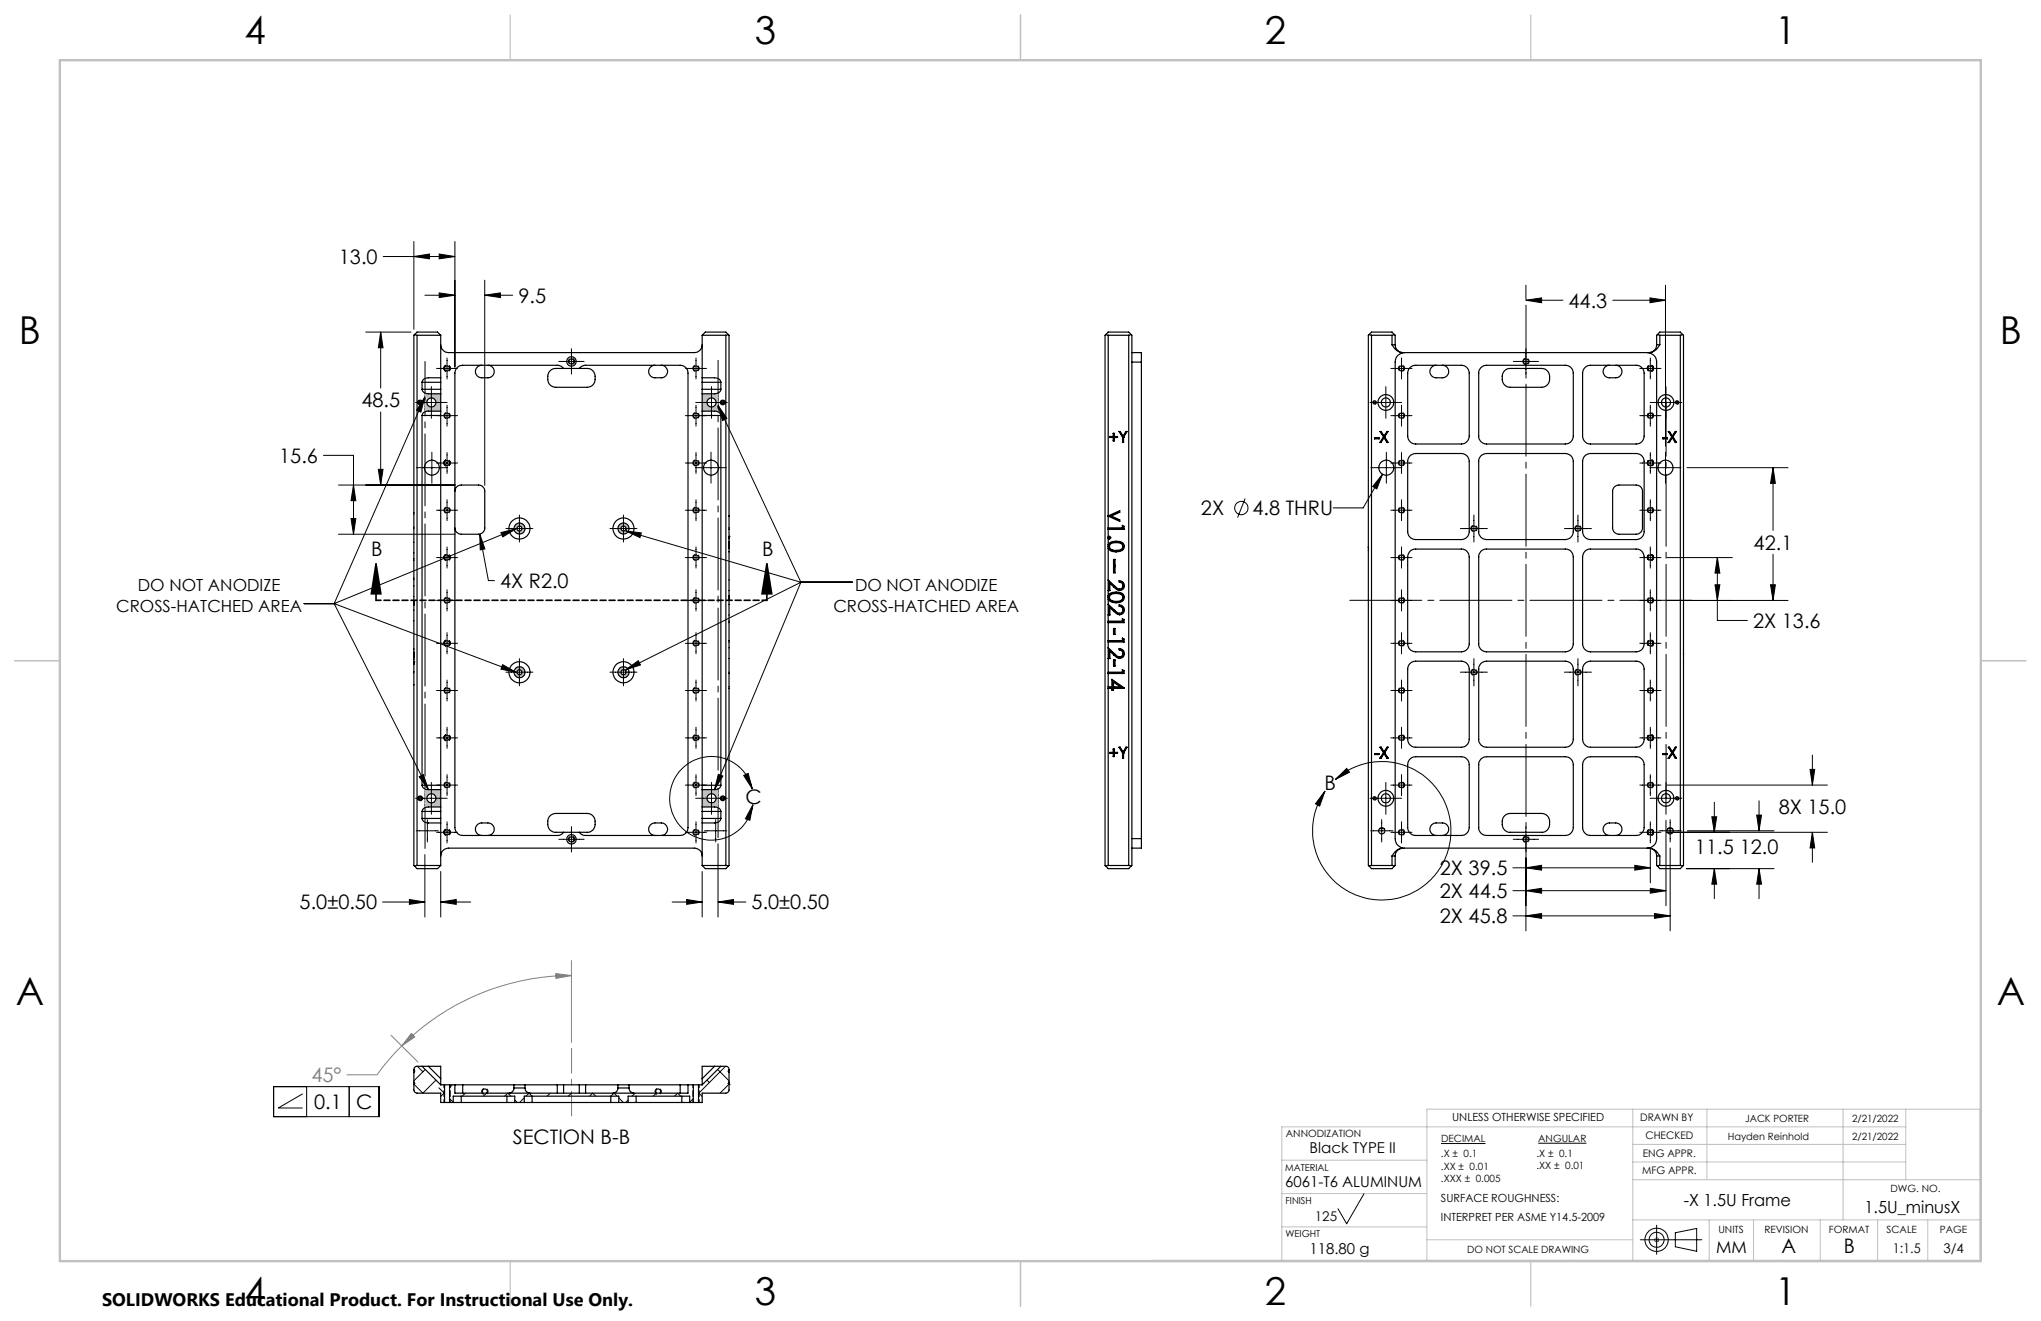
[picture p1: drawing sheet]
<svg xmlns="http://www.w3.org/2000/svg" width="432mm" height="279mm" viewBox="0 0 432 279" stroke-linecap="round" stroke-linejoin="round" font-family="sans-serif">
<defs><g id="words">
<g font-size="8.1">
<text x="51.7" y="9.3">4</text>
<text x="159.7" y="9.3">3</text>
<text x="267.6" y="9.3">2</text>
<text x="375.6" y="9.3">1</text>
<text x="4" y="72.8">B</text>
<text x="423.1" y="72.8">B</text>
<text x="3.3" y="212.5">A</text>
<text x="422.4" y="212.5">A</text>
<text x="51.7" y="276">4</text>
<text x="159.7" y="276">3</text>
<text x="267.6" y="276">2</text>
<text x="375.6" y="276">1</text>
</g>
<g font-size="4.2">
<text x="71.7" y="55.8">13.0</text>
<text x="109.7" y="64">9.5</text>
<text x="331.8" y="65.1">44.3</text>
<text x="76.5" y="86.2">48.5</text>
<text x="59.1" y="97.9">15.6</text>
<text x="254.1" y="109">2X</text>
<text x="265" y="109">4.8 THRU</text>
<text x="78.5" y="117.7">B</text>
<text x="161.3" y="117.7">B</text>
<text x="371" y="116.3">42.1</text>
<text x="105.8" y="124.4">4X R2.0</text>
<text x="370.9" y="132.8">2X 13.6</text>
<text x="280.2" y="167.2">B</text>
<text x="157.7" y="170.1">C</text>
<text x="376.3" y="172.2">8X 15.0</text>
<text x="304.6" y="185.1">2X 39.5</text>
<text x="358.6" y="180.5">11.5</text>
<text x="368.1" y="180.5">12.0</text>
<text x="304.6" y="190">2X 44.5</text>
<text x="63.4" y="192.4">5.0±0.50</text>
<text x="159" y="192.4">5.0±0.50</text>
<text x="304.6" y="195.3">2X 45.8</text>
<text x="66.5" y="234.6">0.1</text>
<text x="75.3" y="234.6">C</text>
<text x="108.5" y="242">SECTION B-B</text>
<text x="376.9" y="265">A</text>
<text x="390.1" y="265">B</text>
</g>
<text font-size="4.2" fill="#808080" x="65.9" y="228.9">45°</text>
<text font-size="3.8" x="21.6" y="276.3">SOLIDWORKS Educational Product. For Instructional Use Only.</text>
<g font-size="3.5">
<text x="29.2" y="125">DO NOT ANODIZE</text>
<text x="180.9" y="125">DO NOT ANODIZE</text>
<text x="24.6" y="129.5">CROSS-HATCHED AREA</text>
<text x="176.3" y="129.5">CROSS-HATCHED AREA</text>
<text x="356.2" y="255">-X 1.5U Frame</text>
<text x="394.5" y="256.5">1.5U_minusX</text>
<text x="363.1" y="265">MM</text>
</g>
<g font-size="3.2">
<text x="277" y="244">Black TYPE II</text>
<text x="271.9" y="251">6061-T6 ALUMINUM</text>
<text x="277.1" y="265.3">118.80 g</text>
</g>
<g font-size="2.8">
<text x="278.2" y="258.2">125</text>
<text x="400.5" y="265">1:1.5</text>
<text x="411.2" y="265">3/4</text>
</g>
<g font-size="2.4">
<text x="307.2" y="237.2">UNLESS OTHERWISE SPECIFIED</text>
<text x="304.8" y="254.3">SURFACE ROUGHNESS:</text>
<text x="304.8" y="258.2">INTERPRET PER ASME Y14.5-2009</text>
</g>
<g font-size="2.2">
<text x="347" y="237.2">DRAWN BY</text>
<text x="347.6" y="244.7">ENG APPR.</text>
<text x="348.1" y="240.9">CHECKED</text>
<text x="347.4" y="248.4">MFG APPR.</text>
</g>
<g font-size="2.1">
<text x="369.2" y="237.4">JACK PORTER</text>
<text x="391.8" y="237.4">2/21/2022</text>
<text x="272.1" y="240.6">ANNODIZATION</text>
<text x="304.8" y="244.7">.X ± 0.1</text>
<text x="304.9" y="241.6">DECIMAL</text>
<text x="325" y="244.7">.X ± 0.1</text>
<text x="325.4" y="241.6">ANGULAR</text>
<text x="365.5" y="241.1">Hayden Reinhold</text>
<text x="391.8" y="241.1">2/21/2022</text>
<text x="304.8" y="247.4">.XX ± 0.01</text>
<text x="304.8" y="249.9">.XXX ± 0.005</text>
<text x="325" y="247.3">.XX ± 0.01</text>
<text x="400" y="252.1">DWG. NO.</text>
<text x="363.5" y="260.7">UNITS</text>
<text x="373.3" y="260.7">REVISION</text>
<text x="386.9" y="260.7">FORMAT</text>
<text x="399.1" y="260.7">SCALE</text>
<text x="410.4" y="260.7">PAGE</text>
<text x="310.4" y="265">DO NOT SCALE DRAWING</text>
</g>
<g font-size="2">
<text x="271.9" y="247.6">MATERIAL</text>
<text x="272" y="254.7">FINISH</text>
<text x="272" y="261.5">WEIGHT</text>
</g>
</g></defs>
<g fill="none" stroke="#000" stroke-width=".21">
<path d="M81.1 54.3h15.1M87.6 54.3l3.3-.6v1.1zM87.6 51.1v18.5M92.9 53.7l3.3 .6-3.3 .5zM96.2 51.1v26.5M102.6 59.3v43.4M77.4 70.2h9.6M80.5 70.2l.5 3.4h-1zM80.5 70.2v11.9M89.9 62.4h6.3M92.4 77.9h4.4M92.9 61.9l3.3 .5-3.3 .5z"/>
<path d="M94.6 75.7v4.5M102.6 62.4l3.3-.5v1zM102.6 62.4h5.9M118.2 76.4h5.4M120.9 73.8v5.3M145 77.9h4.5M147.2 75.7v4.5M294.3 77.9h4.4M296.5 75.7v4.5M320.1 76.4h5.4M322.8 73.8v5.3M322.8 63.5l3.3-.5v1z"/>
<path d="M322.8 60.3v3M322.8 63.5h7.9M341.2 63.5h11.2M346.9 77.9h4.5M349.1 63l3.3 .5-3.3 .5zM349.1 75.7v4.5M352.4 60.3v34.1M68.4 96.3h6.4v16.7M80 99.3h1l-.5 3.3zM80.5 87.1v15.5M87.9 85.1h6.7M88.1 98.9h6.6"/>
<path d="M88.9 84.8l-.2 .1-.1 .2M89.2 85.1l-.3 .3M89.9 84l-19.2 43.7M89.9 84l-.9 3.2-.9-.4zM89.9 83.1v4M91.3 81.8v6.7M91.4 95.6v6.6M92.4 97.9h4.4M92.4 87.9h4.4M94.6 85.7v4.4M94.6 95.7v4.5M145 97.9h4.5"/>
<path d="M145 87.9h4.5M147.1 98.9h6.6M147.2 85.1h6.7M147.2 85.7v4.4M147.2 95.7v4.5M150.4 95.6v6.6M150.5 81.8v6.7M151.9 85.7l17.5 37.5M151.9 85.7l1.9 2.8-.9 .4zM151.9 83.1v4M152.9 84.8l-.3 .3M153.2 85.1l-.3 .3"/>
<path d="M289.8 85.1h6.7M290 98.9h6.6M290.8 84.8l-.2 .1-.1 .2M291.1 85.1l-.3 .3M293.2 81.8v6.7M293.3 95.6v6.6M294.3 97.9h4.4M294.3 87.9h4.4M296.5 85.7v4.4M296.5 95.7v4.5M346.9 97.9h4.5M346.9 87.9h4.5"/>
<path d="M349.1 98.9h6.5M349.1 85.1h6.7M349.1 85.7v4.4M349.1 95.7v4.5M352.4 95.6v6.6M352.5 81.8v6.7M354.8 84.8l-.2 .1-.1 .2M355.2 85.1l-.4 .3M356.9 98.9h21.4M375.1 98.9l.5 3.3h-1zM375.1 98.9v13.3M71.6 102.6h24.7"/>
<path d="M71.6 113h24.7M74.3 109.7h1l-.5 3.3zM74.8 102.6l.5 3.3h-1zM92.4 117.9h4.4M92.4 107.9h4.4M94.6 105.7v4.4M94.6 115.7v4.5M101.5 113l1.1 3.1-1 .2zM101.5 113l1.8 9.8h1.3M106 112.6l3.2-.8-2.8 1.8zM107 111.8h5.7M109.2 111.8l-38.5 15.9"/>
<path d="M109.9 108.9v5.8M129 111.8h5.8M131.9 108.9v5.8M132.4 112.3l37 10.9M132.4 112.3l3.3 .4-.3 1zM145 117.9h4.5M145 107.9h4.5M147.2 105.7v4.4M147.2 115.7v4.5M263.4 105.4l-1.6 4.1M292.5 100.3l-1.2 3.1-.9-.5zM292.5 100.3l-4.1 7.1h-6.4"/>
<path d="M294.3 117.9h4.4M294.3 107.9h4.4M296.5 105.7v4.4M296.5 115.7v4.5M309 111.8h5.7M311.8 108.9v5.8M331 111.8h5.7M333.8 108.9v5.8M346.9 117.9h4.5M346.9 107.9h4.5M349.1 105.7v4.4M349.1 115.7v4.5"/>
<path d="M352.7 117.9h13.8M363.3 117.9l.6 3.3h-1.1zM363.3 117.9v13.3h6.4M375.1 117.2v9.8M64.3 127.7h6.4M70.7 127.7l19.9 39.3M70.7 127.7l38.5 14.5M92.4 127h4.4M92.4 136.1h4.4M94.6 124.7v4.5M94.6 133.8v4.5M109.9 139.3v5.8"/>
<path d="M131.9 139.3v5.8M145 127h4.5M145 136.1h4.5M147.2 124.7v4.5M147.2 133.8v4.5M169.4 123.2h11M169.4 123.2l-18.2 43.8M169.4 123.2l-37.1 18.5M294.3 127h4.4M294.3 136.1h4.4M296.5 124.7v4.5M296.5 133.8v4.5"/>
<path d="M311.8 139.3v5.8M333.8 139.3v5.8M346.9 127h4.5M346.9 136.1h4.5M349.1 124.7v4.5M349.1 133.8v4.5M352.7 127h25.6M362.8 123.7h1.1l-.6 3.3zM374.6 123.7h1l-.5 3.3zM92.4 156.1h4.4M92.4 146.1h4.4M94.6 143.8v4.5"/>
<path d="M94.6 153.8v4.5M106.3 140.6l2.9 1.6-3.2-.7zM107 142.2h5.7M129 142.2h5.8M132.3 141.7l2.7-2 .5 1zM145 156.1h4.5M145 146.1h4.5M147.2 143.8v4.5M147.2 153.8v4.5M294.3 156.1h4.4M294.3 146.1h4.4M296.5 143.8v4.5"/>
<path d="M296.5 153.8v4.5M309 142.2h5.7M331 142.2h5.7M346.9 156.1h4.5M346.9 146.1h4.5M349.1 143.8v4.5M349.1 153.8v4.5M383.4 159.7v6.4M87.9 168.8h6.7M88.1 175.7h4.6M88.7 164.3l.9-.5 1 3.2zM88.9 168.5l-.3 .3"/>
<path d="M89.2 168.8v.3l-.3 .1M89.9 166.9v4M90.4 173.4v4.7M91.3 165.5v6.7M92.4 176h4.4M92.4 166.1h4.4M94.6 163.8v4.5M94.6 173.8v4.5M118.2 177.5h5.4M120.9 174.8v5.4M145 176h4.5M145 166.1h4.5"/>
<path d="M147.2 168.8h6.7M147.2 163.8v4.5M147.2 173.8v4.5M149 175.7h4.8M150.5 165.5v6.7M151.4 173.4v4.7M151.9 166.9v4M151.9 178.5v15.5M152 163.8l.9 .3-1.7 2.9zM152.9 168.5l-.3 .3M153.2 168.8l-.3 .4M157.3 164l1-.4 .8 3.2z"/>
<path d="M159.1 166.8a8.9 8.9 0 0 0-13.8-5.1 8.9 8.9 0 0 0 .6 14.8 8.9 8.9 0 0 0 13.4-6.3M159.3 170.2l-.7 3.3-.9-.3zM280.3 167.3l-1.1 3.2-.9-.5zM282.5 164.9a14.6 14.6 0 0 1 23.8 6.6 14.6 14.6 0 0 1-16 18.7 14.6 14.6 0 0 1-10.3-22.4l.3-.5M282.5 164.9l2.4-2.4 .6 .8zM289.8 168.8h6.7M290 175.7h4.7M290.8 168.5l-.3 .3M291.1 168.8v.3l-.3 .1M292.3 173.4v4.7M293.2 165.5v6.7M294.3 176h4.4"/>
<path d="M294.3 166.1h4.4M296.5 163.8v4.5M296.5 173.8v4.5M320.1 177.5h5.4M322.8 174.8v5.4M346.9 176h4.5M346.9 166.1h4.5M349.1 168.8h6.7M349.1 163.8v4.5M349.1 173.8v4.5M349.1 179.6v7.1M351 175.7h4.7"/>
<path d="M352.5 165.5v6.7M352.5 173.5v18.1M352.7 176h33.9M352.7 166.1h33.9M353.3 173.4v4.7M353.3 179.4v17.5M354.8 168.5l-.3 .3M355.2 168.8l-.4 .4M357 175.7h18.3M362.2 172.8h1l-.5 3.2zM362.7 169.7v6.3M371.7 172.4h1l-.6 3.3z"/>
<path d="M372.1 169.4v6.3M382.9 162.7h1l-.5 3.4zM383.4 176l.5 3.4h-1zM383.4 176v6.4M80.9 190.8h9M86.6 190.3l3.3 .5-3.3 .5zM89.9 180.8v13.2M93.2 190.8l3.3-.5v1zM93.2 190.8h6.4M93.2 184.3v9.7M142.2 190.8h6.4M145.3 190.3l3.3 .5-3.3 .5z"/>
<path d="M148.6 184.3v9.7M151.9 190.8l3.3-.5v1zM151.9 190.8h5.9M320.1 183.6h29M320.1 188.4h32.4M320.1 193.7h33.2M322.8 183.6l3.3-.6v1zM322.8 188.4l3.3-.5v1zM322.8 193.7l3.3-.5v1zM322.8 181.5v15.4M345.9 183l3.2 .6-3.2 .4zM349.1 187.9l3.4 .5-3.4 .5z"/>
<path d="M350 193.2l3.3 .5-3.3 .5zM356.8 183.7h18.5M362.7 183.7l.5 3.3h-1zM362.7 183.7v6.4M372.1 183.7l.6 3.3h-1zM372.1 183.7v6.4M57.9 229.8h22.3v6.4h-22.3zM64 231.4l-5.1 3h5.1M64.9 229.8v6.4M73.9 229.8v6.4M288.6 252.5l-3.7 6.3-1.8-3.1M304.9 241.9h9.4"/>
<path d="M325.4 241.8h10.2M350.5 259.2v6.1M347 262.2h13M350.1 261.9l.7 .7M350.8 261.9l-.7 .7M354.4 260.7l4.6-.9v4.9l-4.6-1z"/>
<circle cx="262.6" cy="107.5" r="1.4"/>
<circle cx="350.5" cy="262.2" r="2.45"/>
<circle cx="350.5" cy="262.2" r="1.59"/>
</g>
<path d="M79.6 119.2l1 6.4h-2zM79.6 119.2v7.8M162.2 119.2l1.1 6.4h-2.1zM162.2 119.2v7.8" fill="none" stroke="#000" stroke-width=".35"/>
<g fill="none" stroke="#c0c0c0" stroke-width=".21">
<path d="M89.9 86.7h.1M89.9 83.1h.1M89.9 86.1l.3 .3M89.9 85.8l.2 .2M90 86.5l.4 .4M90 85.3l.4 .4M90 85l.2 .2M90.1 83.2l-.2 .2 .2 .2M90.1 85.8l.4 .3M90.1 83.4l.4 .3M90.2 84.6l.2 .2M90.3 84.4l.1 .1"/>
<path d="M90.3 85h.1M90.3 85.2l-.4 .3M90.3 86.2l.4 .4M90.3 83.8l.4 .4M90.3 84.8l-.4 .4M90.3 85.4l-.4 .4M90.3 83.3h.1M90.4 83.3l-.5 .4 .3 .3M90.5 85.6l-.6 .5M90.5 86.6l.2 .4M90.5 84.2l.1 .2M90.6 85.8l-.7 .6"/>
<path d="M90.6 85.9l.4 .4M90.6 83.5l.4 .4M90.7 85.9l-.8 .8M90.7 86.4l.4 .3M90.8 83.4l-.1-.1-.7 .7M90.9 86.8l.2 .2M90.9 86l-.9 1.1M91.1 86.1l.3 .3M91.1 83.6l.3 .4M91.2 86.1l-1.1 .9M91.2 86.5l.4 .4M91.2 84.1h.1"/>
<path d="M91.3 83.6l-.4-.3-.7 .8M91.3 83.3l-1 .9M91.3 87h.1M91.3 83.4l.4 .3M91.5 86.1l-.9 .9M91.5 86.2l.4 .4M91.5 83.8l.4 .4M91.5 83.3l-1.4 1.4M91.6 86l.1 .1M91.7 86.6l.2 .4M91.8 85.9l.4 .4M91.8 83.5l.4 .4"/>
<path d="M91.9 86.4l.4 .3M91.9 84l.4 .3M92 85.8h.1M92 83.4l-.1-.1-1 .9-.2-.2M92.1 86.8l.2 .2M92.1 84.4l.4 .4M92.1 85.6l.4 .4M92.1 83.3l-.8 .8M92.2 85.4l.1 .1M92.2 83.3l.3 .3M92.3 86l.3 .4M92.3 84.8l.3 .4"/>
<path d="M92.3 83.6l.3 .4M92.4 86.5l.4 .4M92.4 85.3l.4 .4M92.4 84.1l.4 .4M92.5 83.3l-1 .9M92.5 87h.1M92.5 85.8l.4 .3M92.5 84.6l.4 .3M92.5 83.4l.4 .3M92.7 86.2l.4 .4M92.7 85l.4 .4M92.7 83.8l.4 .4"/>
<path d="M92.7 83.3l-.9 1M92.9 86.6l.2 .4M92.9 85.4l.3 .4M92.9 84.2l.3 .4M93 83.5l.2 .2-1 1.1M93 85.9l.2 .2M93 84.7l.2 .2M93.1 86.4h.1M93.1 85.2l.1 .1M93.1 84l.1 .1M93.2 83.4l-.1-.1-1.2 1.1M93.2 83.4l-1.1 1.2"/>
<path d="M93.2 84l-1 1M93.2 84.3l-1 1M93.2 84.6l-2.3 2.4M93.2 84.9l-2 2.1M93.2 85.2l-1.7 1.8M93.2 85.5l-1.4 1.5M93.2 85.8l-1.1 1.2M93.2 86.1l-.8 .9M93.2 86.4l-.5 .6M93.2 86.7l-.2 .3M148.6 86.7h.1M148.6 86.1l.3 .3"/>
<path d="M148.6 85.8l.1 .2M148.6 85.5h.1M148.6 84.9l.3 .3M148.6 84.6l.1 .2M148.6 84.3h.1M148.6 83.4l.1 .2M148.7 86.5l.3 .4M148.7 85.3l.3 .4M148.7 84.1l.3 .4M148.7 83.3l-.1 .2M148.8 87h.1M148.8 85.8l.4 .3"/>
<path d="M148.8 84.6l.4 .3M148.8 83.4l.4 .3M149 86.2l.3 .4M149 85l.3 .4M149 83.8l.3 .4M149 83.3l-.4 .4 .3 .3M149.1 86.6l.3 .4M149.1 85.4l.4 .4M149.1 84.2l.4 .4M149.3 85.9l.3 .4M149.3 84.7l.3 .3M149.3 83.5l.3 .4"/>
<path d="M149.4 86.4l.4 .3M149.4 85.2l.2 .1M149.4 84l.4 .3M149.5 83.4l-.2-.1-.7 .8M149.6 85.2l-1 .9M149.6 86.8l.1 .2M149.6 85.6l.3 .4M149.6 84.4l.1 .2M149.6 84.8l-1 1M149.6 85.4l-1 1M149.7 85.6l-1.1 1.1M149.7 86l.4 .4"/>
<path d="M149.7 83.6l.4 .4M149.8 85.8l-1.1 1.2M149.9 86.5l.3 .4M149.9 84.1l.1 .2M149.9 83.6l-.3-.3-1 1M149.9 83.3l-1.3 1.4M150 87h.1M150 85.9l-1 1.1M150 83.4l.4 .3M150.2 86l-.9 1M150.2 86.2l.3 .4M150.2 83.8l.3 .3"/>
<path d="M150.2 83.3l-1.6 1.6M150.3 86.6l.3 .4M150.3 86.1h.1M150.4 86.1l-.8 .9M150.5 83.5l.3 .4M150.6 86.4l.4 .3M150.6 84l.3 .2M150.6 86.1l.2 .2M150.7 83.4l-.2-.1-1.9 2M150.7 86.1l-.8 .9M150.8 86.8l.1 .2M150.9 86l.4 .4"/>
<path d="M150.9 83.6l.4 .4M151.1 86.5l.3 .4M151.1 84.1l.3 .4M151.1 85.9v.1M151.1 83.6l-.3-.3-2.2 2.2M151.1 83.3l-.9 .9M151.2 87h.1M151.2 83.4l.4 .3M151.2 85.8l.3 .2M151.4 86.2l.3 .4-.4 .4M151.4 85.6v.1M151.4 83.8l.3 .4"/>
<path d="M151.4 83.3l-.8 .8M151.4 85.9l-.9 1.1M151.5 86.6l.4 .4M151.5 85.4l.3 .4M151.5 85.2l.2 .2M151.5 84.2l.4 .4M151.6 86.1l-.9 .9M151.7 83.5l.2 .2-.7 .7M151.7 86.4l-.6 .6M151.7 84.7l.2 .2M151.7 83.2l.2 .2M151.8 85.2h.1l-1.8 1.8"/>
<path d="M151.8 84h.1M151.8 86.8l-.2 .2M151.9 83.1l-1.1 1.1M151.9 83.4l-.9 .9M151.9 84l-.6 .6M151.9 84.3l-.5 .5 .2 .1M151.9 84.6l-.4 .4M151.9 84.9l-.4 .4M151.9 85.5l-.4 .4M151.9 87l-.1 .1M108.8 111.3l.1 .1M109 111.2l.4 .4"/>
<path d="M109.1 112.5l.3 .3M109.1 110.9l.1 .2M109.1 112.4l-.1 .1M109.1 111.7l.3 .2-.1 .1M109.2 110.9l-.2 .2M109.3 110.9l.4 .4M109.4 112.1l.3 .4M109.4 110.7l.1 .1M109.5 111.5l-.3 .3M109.5 112.1l-.1 .1M109.5 112.5l.3 .4M109.5 111.3v.1"/>
<path d="M109.6 112.2l-.5 .5M109.6 110.6l.4 .4M109.7 110.6l-.8 .8M109.7 111.1l.3 .2M110 110.6l-.9 .9M110.1 110.7l.3 .4M110.1 112.6l-.3-.3-.5 .5M110.2 112.4l.4 .3M110.2 111.2l.4 .4M110.3 110.7l-.7 .6M110.3 112.2l.1 .1M110.3 112.9h.1"/>
<path d="M110.5 110.8l-.5 .5M110.5 112.1l.3 .4M110.5 110.9l.4 .4M110.7 110.9l-.5 .4M110.7 112.5v.1M110.7 111.3l.3 .4M110.8 111.1l-.5 .4M110.8 111.8l.3 .2-1 .9-.2-.2M110.9 111.2l-.5 .5 .3 .3M110.9 112.3h.1M111 111.4l-1.5 1.5M111.1 111.7l-1.3 1.3"/>
<path d="M130.7 111.7l.4 .3M130.8 111.4l.1 .2M130.8 112.1l.4 .4M131 111.1l.2 .2M131 111.3l.4 .4-.6 .6M131.2 111.8l.3 .4-.4 .4M131.3 112.3l.4 .3M131.3 111.1l.3 .2M131.3 110.8l.2 .2M131.4 112l-.4 .5M131.4 111.5h.1M131.4 112.7l.3 .2"/>
<path d="M131.5 110.7l-.7 .7M131.6 110.7l.4 .4M131.7 112.3l-.5 .4M131.8 112.4l.3 .4M131.8 110.6l-1.1 1.2M131.9 112.9l.1 .1M132 112.3h.1M132 112.3l-.6 .6M132 110.9l.4 .4M132.1 110.6l.2 .2M132.1 111.3l.5-.5 .1 .2-.4 .4M132.2 110.6l-1.4 1.4"/>
<path d="M132.2 112.5l.1 .1M132.2 112.2l.1 .2M132.3 112.6l-.4 .4M132.3 111.5l.3 .2M132.4 110.7l-.6 .5M132.4 112.2l-.7 .7M132.4 112.8l-.1 .1M132.5 111.1l.4 .3M132.6 111.5l.4 .4M132.9 111.1l-.5 .5M133 111.3l-.5 .6M133 111.5l-.2 .4"/>
<path d="M133.1 111.8l-.1 .1M108.9 142.6l-.1 .1M109.1 142.8l.4 .4M109.1 142.5l.3 .2M109.1 141.6l.2 .1M109.1 141.3l.3 .2M109.2 142.2h.1M109.3 142l-.1 .3M109.4 142.4l-.5 .4M109.5 142.5h.1M109.5 141.1l-.5 .5M109.5 142.6l-.4 .4-.1-.1"/>
<path d="M109.5 141.1l.2 .1M109.6 142.9l.4 .4M109.6 142.6l.2 .2M109.6 141.7h.1M109.7 142.7l-.5 .5M109.8 141l.3 .4M109.9 141l-.7 .7M110 142.7l-.6 .6M110 142.7l.3 .3M110.1 141l-.7 .8 .1 .1M110.2 141.1l.4 .4M110.3 141.1l-.5 .5-.3-.3"/>
<path d="M110.3 142.8l.4 .3M110.3 142.5l.3 .2M110.3 141.6l.4 .4M110.5 142l.4 .4M110.6 141.2l-.5 .5M110.7 142.5l.2 .2M110.7 141.4l-.4 .4-.4-.4M110.8 142.9h.1M110.8 141.7l.3 .3M110.8 141.5l-.4 .5M110.9 142.2l.2 .1M111 141.7l-.6 .5"/>
<path d="M111 142.6l-.7 .7-.2-.2M111.1 141.9l-1.5 1.4M111.1 142.2l-1.2 1.2M130.7 142.2h.1M130.8 142l.4 .4M130.8 141.7l.3 .3M131 142.5l.4 .3M131.1 141.4l.3 .2M131.2 141.7l.2 .3M131.3 142.2l-.4 .5M131.4 142.5l-.4 .4M131.4 142.6l.4 .4"/>
<path d="M131.4 141.4l.3 .3M131.4 141.1l.3 .3M131.6 142.6l-.4 .5M131.6 143.1l.3 .3M131.7 141l-1 1M131.8 141.1l.3 .4M131.8 142.7l-.5 .5M131.9 142.8l.4 .4M131.9 141h.1M132 141l-1.3 1.3M132 143.2l.2 .1M132.1 142.7h.1"/>
<path d="M132.2 141.4l-.3 .2M132.2 142.6l-.6 .7-.4-.4M132.3 141.1l-1.5 1.5 .1 .1M132.3 141.6l-.1 .1M132.3 142.6l.3 .2M132.3 141.1h.1M132.4 142.9l.2 .3M132.4 141.7h.1M132.4 141.8l-.1 .1M132.4 142.4h.1M132.5 142l-.1 .1M132.5 142.2l.4 .4"/>
<path d="M132.6 142.6l.3 .2M132.7 142.1h.1M132.8 142.9l-.2 .2M133 142.3v.1M133.1 142.1l-.2-.1-.6 .5M133.1 142.1l-1.3 1.2M133.1 142.4l-1 .9M89.9 170.5h.1M89.9 169.9l.3 .4M89.9 169.6l.2 .2M89.9 168.7l.3 .4M89.9 168.4l.2 .2"/>
<path d="M89.9 168.1h.1M89.9 166.9h.1M90 166.9l-.1 .1M90 170.3l.4 .4M90 169.1l.4 .4M90 167.9l.4 .4M90.1 167.1l-.2 .2 .2 .1M90.1 169.6l.4 .3M90.1 168.4l.2 .2M90.2 167.2l.3 .3M90.3 167.2l-.4 .4 .3 .3M90.3 168.6l-.4 .5"/>
<path d="M90.3 168.9l-.4 .4M90.3 170l.4 .4M90.3 168.8h.1M90.3 167.6l.4 .4M90.4 169.2l-.5 .5M90.5 169.4l-.6 .6M90.5 168.1l.1 .1M90.6 169.5l-.7 .8M90.6 169.7l.4 .4M90.6 167.3l.4 .4M90.6 167l.2 .3M90.7 167l-.8 .9"/>
<path d="M90.7 170.2l.4 .3M90.7 167.8l.2 .2M90.8 169.7l-.9 .9M90.9 167l.4 .4M91 169.8l-1.1 1M91.1 167l-1.2 1.2M91.1 169.9l.3 .4M91.2 170.3l.3 .4M91.2 169.8l-.9 .9M91.3 167l-1.4 1.5M91.3 167.2l.4 .3M91.5 170l.4 .4"/>
<path d="M91.5 167.6l.4 .4M91.5 167l.1 .1M91.5 169.8l.2 .1M91.6 169.8l-.9 .9-.2-.2M91.7 167l-1.8 1.8M91.8 169.7l.4 .4M91.8 167.3l.4 .4M91.8 167l.2 .3M91.9 167l-.8 .9M91.9 170.2l.4 .3M91.9 169.5l.1 .2M91.9 167.8l.4 .3"/>
<path d="M92.1 170.6v.1M92.1 169.4l.4 .4M92.1 168.2l.4 .4M92.1 167l.4 .4M92.3 167l-.9 .9-.3-.4M92.3 169.9l.3 .4M92.3 168.7l.3 .4M92.3 167.5l.3 .4M92.4 169.1l.4 .4M92.4 167.9l.4 .4M92.5 167l-.9 1M92.5 169.6l.4 .3"/>
<path d="M92.5 168.4l.4 .3M92.5 167.2l.4 .3M92.7 170l.4 .4M92.7 168.8l.4 .4M92.7 167.6l.4 .4M92.7 167l.1 .1M92.9 167l-1.1 1.1M92.9 170.5l.2 .2 .1-.2M92.9 169.3l.3 .4M92.9 168.1l.3 .4M93 167.3l.2 .2-1 1.1M93 169.7l.2 .3"/>
<path d="M93 168.5l.2 .3M93 167l.2 .3M93.1 167l-1.1 1.2M93.1 169h.1l-1.6 1.7M93.1 170.2l.1 .1M93.1 167.8l.1 .1M93.2 167.2l-1.1 1.1M93.2 167.8l-.9 1M93.2 168.1l-1 1.1 .1 .1M93.2 168.4l-2.2 2.3-.1-.1M93.2 168.7l-1.9 2M93.2 169.3l-1.3 1.4-.2-.2"/>
<path d="M93.2 169.6l-1 1.1M93.2 169.9l-.7 .8M93.2 170.2l-.4 .5-.4-.4M148.6 170.5h.1M148.6 169.3h.1M148.6 168.1h.1M148.6 169.9l.3 .4M148.6 169.6l.1 .2M148.6 168.7l.3 .4M148.6 168.4l.1 .2M148.7 169.1l.3 .4M148.7 167.9l.3 .4"/>
<path d="M148.8 167l-.2 .3 .1 .1M148.8 169.6l.4 .3M148.8 168.4l.4 .3M148.8 167.2l.4 .3M149 170l.3 .4M149 168.8l.3 .4M149 167.6l.3 .4M149 167v.1M149.1 167l-.5 .6 .3 .3M149.1 169.3l.4 .4M149.1 168.1l.4 .4M149.3 169.7l.3 .4"/>
<path d="M149.3 168.5l.3 .3M149.3 167.3l.3 .4M149.3 167l.2 .3M149.4 167l-.8 .9M149.4 169l.2 .2-1 1.1M149.4 170.2l.4 .3M149.4 167.8l.4 .3M149.6 168.6l-1 1.1M149.6 168.9l-1 1.1M149.6 169.4l.3 .4M149.6 168.2l.1 .1M149.6 167l.3 .4"/>
<path d="M149.7 167l-1.1 1.2M149.7 169.4l-1.1 1.2M149.7 169.9l.4 .4M149.7 167.5l.4 .4M149.9 169.5l-1.2 1.2M149.9 167.9l.1 .2M150 167l-1.4 1.5M150 167.2l.4 .3M150 169.7l-1 1-.3-.4M150.1 167l.1 .1M150.2 170l.3 .4M150.2 167.6l.2 .3"/>
<path d="M150.2 169.8l.2 .1M150.2 169.8l-.9 .9-.2-.2M150.3 167l-1.7 1.8M150.5 167.3l.3 .4M150.5 167l.2 .3M150.5 169.8l-.9 .8M150.6 169.8l.2 .3M150.6 167l-2 2.1M150.6 170.2l.4 .3M150.6 167.8l.1 .1M150.8 167l.3 .4M150.9 169.8l-1 .9"/>
<path d="M150.9 167l-2.3 2.4M150.9 169.9l.4 .4M150.9 167.5l.4 .4M151 169.7l.1 .1M151.1 170.3l.3 .4M151.1 167.9l.3 .4M151.2 167l-.9 .9M151.2 169.6l.4 .3M151.2 167.2l.4 .3M151.3 169.4l.1 .1M151.4 170l.3 .4M151.4 167.6l.3 .4"/>
<path d="M151.4 167.1l-.8 .8M151.5 168.9l.2 .3M151.5 168.6l.1 .1M151.5 170.5l.4 .3M151.5 169.3l.4 .4M151.5 168.1l.4 .4M151.7 167.3l.2 .2-.7 .7M151.7 169.7l.2 .3M151.7 168.5l.2 .3M151.7 167.1l.2 .2M151.8 169h.1l-1.7 1.7-.3-.4M151.8 170.2l.1 .1"/>
<path d="M151.8 167.8l.1 .1M151.9 170.8h.1M151.9 166.9l-1 1.1M151.9 167.2l-.8 .9M151.9 167.8l-.5 .5M151.9 168.1l-.5 .5M151.9 168.4l-.4 .4M151.9 168.7l-.5 .5M151.9 169.3l-1.4 1.4-.2-.2M151.9 169.6l-1.1 1M151.9 169.9l-.8 .8M151.9 170.2l-.5 .5"/>
<path d="M151.9 170.5l-.2 .2M345.4 234.6v32M361.1 234.6v14.9M389.9 234.6v23.4M403.2 234.6v14.9M403.2 238.3h-132v28.3M271.2 245.4h30.7M271.2 252.4h30.7M271.2 259.5h30.7M345.4 249.5h73.5M345.4 258h73.5M345.4 242h57.8"/>
<path d="M345.4 245.8h57.8M361.6 258v8.6M371 258v8.6M385.1 258v8.6M397.2 258v8.6M407.8 258v8.6M243.9 266.6h175M301.9 262.2h43.5M350 262.2h1M350.1 261.9l.7 .7M350.5 261.7v1M350.8 261.9l-.7 .7"/>
<path d="M418.9 265.1v-30.5h-117v32"/>
</g>
<path d="M82.7 219l5.7 5.6M87 218.6l.7 .7-2.7 1.9zM117.6 205.9l3.3 .4-3.3 .6zM120.9 206.3a50.8 50.8 0 0 0-35.9 14.9M120.9 203.2v17.3M85 221.2a50.3 50.3 0 0 0-5.2 6.1h-6.4" fill="none" stroke="#808080" stroke-width=".21"/>
<g fill="none" stroke="#000" stroke-width=".21" stroke-dasharray="1.3 .6" stroke-dashoffset=".4" stroke-linecap="butt">
<path d="M93.9 77.9a.67 .67 0 0 0 1 .6 .67 .67 0 0 0 .1-1.1 .67 .67 0 0 0-1.1 .4v.1M121.6 76.4a.67 .67 0 0 1-1 .6 .67 .67 0 0 1-.1-1.1 .67 .67 0 0 1 1.1 .4v.1M146.6 77.9a.67 .67 0 0 0 1 .6 .67 .67 0 0 0 .1-1.1 .67 .67 0 0 0-1.1 .4v.1M297.2 77.9a.67 .67 0 0 1-1 .6 .67 .67 0 0 1-.1-1.1 .67 .67 0 0 1 1.1 .4v.1M322.2 76.4a.67 .67 0 0 0 .9 .6 .67 .67 0 0 0 .1-1.1 .67 .67 0 0 0-1 .4v.1M349.8 77.9a.67 .67 0 0 1-.9 .6 .67 .67 0 0 1-.1-1.1 .67 .67 0 0 1 1 .4v.1M93.9 97.9a.67 .67 0 0 0 1 .6 .67 .67 0 0 0 .1-1.1 .67 .67 0 0 0-1.1 .4v.1M93.9 87.9a.67 .67 0 0 0 1 .6 .67 .67 0 0 0 .1-1.1 .67 .67 0 0 0-1.1 .4v.1M146.6 97.9a.67 .67 0 0 0 1 .6 .67 .67 0 0 0 .1-1.1 .67 .67 0 0 0-1.1 .4v.1M146.6 87.9a.67 .67 0 0 0 1 .6 .67 .67 0 0 0 .1-1.1 .67 .67 0 0 0-1.1 .4v.1M297.2 97.9a.67 .67 0 0 1-1 .6 .67 .67 0 0 1-.1-1.1 .67 .67 0 0 1 1.1 .4v.1M297.2 87.9a.67 .67 0 0 1-1 .6 .67 .67 0 0 1-.1-1.1 .67 .67 0 0 1 1.1 .4v.1"/>
<path d="M349.8 97.9a.67 .67 0 0 1-.9 .6 .67 .67 0 0 1-.1-1.1 .67 .67 0 0 1 1 .4v.1M349.8 87.9a.67 .67 0 0 1-.9 .6 .67 .67 0 0 1-.1-1.1 .67 .67 0 0 1 1 .4v.1M93.9 117.9a.67 .67 0 0 0 1 .6 .67 .67 0 0 0 .1-1.1 .67 .67 0 0 0-1.1 .4v.1M93.9 107.9a.67 .67 0 0 0 1 .6 .67 .67 0 0 0 .1-1.1 .67 .67 0 0 0-1.1 .4v.1M110.6 111.8a.67 .67 0 0 1-1 .6 .67 .67 0 0 1-.1-1.2 .67 .67 0 0 1 1.1 .5v.1M132.6 111.8a.67 .67 0 0 1-1 .6 .67 .67 0 0 1-.1-1.2 .67 .67 0 0 1 1.1 .5v.1M146.6 117.9a.67 .67 0 0 0 1 .6 .67 .67 0 0 0 .1-1.1 .67 .67 0 0 0-1.1 .4v.1M146.6 107.9a.67 .67 0 0 0 1 .6 .67 .67 0 0 0 .1-1.1 .67 .67 0 0 0-1.1 .4v.1M297.2 117.9a.67 .67 0 0 1-1 .6 .67 .67 0 0 1-.1-1.1 .67 .67 0 0 1 1.1 .4v.1M297.2 107.9a.67 .67 0 0 1-1 .6 .67 .67 0 0 1-.1-1.1 .67 .67 0 0 1 1.1 .4v.1M311.2 111.8a.67 .67 0 0 0 .9 .6 .67 .67 0 0 0 .1-1.2 .67 .67 0 0 0-1 .5v.1M333.2 111.8a.67 .67 0 0 0 .9 .6 .67 .67 0 0 0 .1-1.2 .67 .67 0 0 0-1 .5v.1"/>
<path d="M349.8 117.9a.67 .67 0 0 1-.9 .6 .67 .67 0 0 1-.1-1.1 .67 .67 0 0 1 1 .4v.1M349.8 107.9a.67 .67 0 0 1-.9 .6 .67 .67 0 0 1-.1-1.1 .67 .67 0 0 1 1 .4v.1M93.9 136a.67 .67 0 0 0 1 .6 .67 .67 0 0 0 .1-1.1 .67 .67 0 0 0-1.1 .4v.1M93.9 127a.67 .67 0 0 0 1 .6 .67 .67 0 0 0 .1-1.2 .67 .67 0 0 0-1.1 .5v.1M146.6 136a.67 .67 0 0 0 1 .6 .67 .67 0 0 0 .1-1.1 .67 .67 0 0 0-1.1 .4v.1M146.6 127a.67 .67 0 0 0 1 .6 .67 .67 0 0 0 .1-1.2 .67 .67 0 0 0-1.1 .5v.1M297.2 136a.67 .67 0 0 1-1 .6 .67 .67 0 0 1-.1-1.1 .67 .67 0 0 1 1.1 .4v.1M297.2 127a.67 .67 0 0 1-1 .6 .67 .67 0 0 1-.1-1.2 .67 .67 0 0 1 1.1 .5v.1M349.8 136a.67 .67 0 0 1-.9 .6 .67 .67 0 0 1-.1-1.1 .67 .67 0 0 1 1 .4v.1M349.8 127a.67 .67 0 0 1-.9 .6 .67 .67 0 0 1-.1-1.2 .67 .67 0 0 1 1 .5v.1M93.9 156a.67 .67 0 0 0 1 .6 .67 .67 0 0 0 .1-1.1 .67 .67 0 0 0-1.1 .4v.1M93.9 146a.67 .67 0 0 0 1 .6 .67 .67 0 0 0 .1-1.1 .67 .67 0 0 0-1.1 .4v.1"/>
<path d="M110.6 142.2a.67 .67 0 0 1-1 .6 .67 .67 0 0 1-.1-1.2 .67 .67 0 0 1 1.1 .5v.1M132.6 142.2a.67 .67 0 0 1-1 .6 .67 .67 0 0 1-.1-1.2 .67 .67 0 0 1 1.1 .5v.1M146.6 156a.67 .67 0 0 0 1 .6 .67 .67 0 0 0 .1-1.1 .67 .67 0 0 0-1.1 .4v.1M146.6 146a.67 .67 0 0 0 1 .6 .67 .67 0 0 0 .1-1.1 .67 .67 0 0 0-1.1 .4v.1M297.2 156a.67 .67 0 0 1-1 .6 .67 .67 0 0 1-.1-1.1 .67 .67 0 0 1 1.1 .4v.1M297.2 146a.67 .67 0 0 1-1 .6 .67 .67 0 0 1-.1-1.1 .67 .67 0 0 1 1.1 .4v.1M311.2 142.2a.67 .67 0 0 0 .9 .6 .67 .67 0 0 0 .1-1.2 .67 .67 0 0 0-1 .5v.1M333.2 142.2a.67 .67 0 0 0 .9 .6 .67 .67 0 0 0 .1-1.2 .67 .67 0 0 0-1 .5v.1M349.8 156a.67 .67 0 0 1-.9 .6 .67 .67 0 0 1-.1-1.1 .67 .67 0 0 1 1 .4v.1M349.8 146a.67 .67 0 0 1-.9 .6 .67 .67 0 0 1-.1-1.1 .67 .67 0 0 1 1 .4v.1M93.9 176a.67 .67 0 0 0 1 .6 .67 .67 0 0 0 .1-1.1 .67 .67 0 0 0-1.1 .4v.1M93.9 166a.67 .67 0 0 0 1 .6 .67 .67 0 0 0 .1-1.1 .67 .67 0 0 0-1.1 .4v.1"/>
<path d="M121.6 177.5a.67 .67 0 0 1-1 .6 .67 .67 0 0 1-.1-1.1 .67 .67 0 0 1 1.1 .4v.1M146.6 176a.67 .67 0 0 0 1 .6 .67 .67 0 0 0 .1-1.1 .67 .67 0 0 0-1.1 .4v.1M146.6 166a.67 .67 0 0 0 1 .6 .67 .67 0 0 0 .1-1.1 .67 .67 0 0 0-1.1 .4v.1M297.2 176a.67 .67 0 0 1-1 .6 .67 .67 0 0 1-.1-1.1 .67 .67 0 0 1 1.1 .4v.1M297.2 166a.67 .67 0 0 1-1 .6 .67 .67 0 0 1-.1-1.1 .67 .67 0 0 1 1.1 .4v.1M322.2 177.5a.67 .67 0 0 0 .9 .6 .67 .67 0 0 0 .1-1.1 .67 .67 0 0 0-1 .4v.1M349.8 176a.67 .67 0 0 1-.9 .6 .67 .67 0 0 1-.1-1.1 .67 .67 0 0 1 1 .4v.1M349.8 166a.67 .67 0 0 1-.9 .6 .67 .67 0 0 1-.1-1.1 .67 .67 0 0 1 1 .4v.1M101.9 230.8a.67 .67 0 0 0 1 .6 .67 .67 0 0 0 .1-1.1 .67 .67 0 0 0-1.1 .4v.1M138.6 230.8a.67 .67 0 0 0 1 .6 .67 .67 0 0 0 .1-1.1 .67 .67 0 0 0-1.1 .4v.1"/>
</g>
<path d="M322.8 64.6v124.8" fill="none" stroke="#000" stroke-width=".21" stroke-dasharray="15.2 1.3 1.3 1.3" stroke-dashoffset="2.4"/>
<path d="M358.9 127h-74.3" fill="none" stroke="#000" stroke-width=".21" stroke-dasharray="15.2 1.3 1.3 1.3" stroke-dashoffset="-1"/>
<path d="M162.3 127h-82.7" fill="none" stroke="#000" stroke-width=".35" stroke-dasharray="1.3 .6" stroke-dashoffset=".3"/>
<path d="M120.9 236v-14.3" fill="none" stroke="#808080" stroke-width=".21" stroke-dasharray="15.2 1.3 1.3 1.3" stroke-dashoffset="10"/>
<path d="M352.5 168.8v-83.7" fill="none" stroke="#000" stroke-width=".21" stroke-dasharray="15.2 1.3 1.3 1.3" stroke-dashoffset="3.9"/>
<path d="M89.9 76.5v103" fill="none" stroke="#000" stroke-width=".21" stroke-dasharray="15.2 1.3 1.3 1.3" stroke-dashoffset="3.7"/>
<path d="M151.9 177.2v-101" fill="none" stroke="#000" stroke-width=".21" stroke-dasharray="15.2 1.3 1.3 1.3" stroke-dashoffset="4.8"/>
<path d="M418.9 234.6v32" fill="none" stroke="#c0c0c0" stroke-width=".21" stroke-dasharray="15.2 1.3 1.3 1.3" stroke-dashoffset="1.2"/>
<path d="M108 3.2v9.5M215.9 3.2v9.5M323.8 3.2v9.5M3.1 139.7h9.6M419.1 139.7h9.5M108 266.7v9.6M215.9 266.7v9.6M323.8 266.7v9.6" fill="none" stroke="#c0c0c0" stroke-width=".25"/>
<path d="M12.7 12.7h406.4v254h-406.4z" fill="none" stroke="#c0c0c0" stroke-width=".5"/>
<path d="M93.9 233.2v-3.8M95.3 233.2v-3.8M146.6 233.2v-3.8M147.9 233.2v-3.8" fill="none" stroke="#000" stroke-width=".21" stroke-dasharray="1.3 .6" stroke-dashoffset=".7"/>
<g fill="#000">
<path d="M349.1 63l3.3 .5-3.3 .5zM322.8 63.5l3.3-.5v1z"/>
<path d="M162.2 119.2l1.1 6.4h-2.1zM79.6 119.2l1 6.4h-2z"/>
<path d="M292.5 100.3l-2.1 2.6 .9 .5zM322.8 183.6l3.3-.6v1zM345.9 183l3.2 .6-3.2 .4zM322.8 188.4l3.3-.5v1zM349.1 187.9l3.4 .5-3.4 .5zM322.8 193.7l3.3-.5v1zM350 193.2l3.3 .5-3.3 .5zM362.7 183.7l.5 3.3h-1zM362.2 172.8h1l-.5 3.2zM371.7 172.4h1l-.6 3.3zM372.1 183.7l.6 3.3h-1zM383.4 176l.5 3.4h-1zM382.9 162.7h1l-.5 3.4zM362.8 123.7h1.1l-.6 3.3zM363.3 117.9l.6 3.3h-1.1zM374.6 123.7h1l-.5 3.3zM375.1 98.9l.5 3.3h-1zM102.6 62.4l3.3-.5v1zM92.9 61.9l3.3 .5-3.3 .5zM87.6 54.3l3.3-.6v1.1zM92.9 53.7l3.3 .6-3.3 .5zM80.5 70.2l.5 3.4h-1zM80 99.3h1l-.5 3.3zM74.8 102.6l.5 3.3h-1zM74.3 109.7h1l-.5 3.3zM101.5 113l.1 3.3 1-.2z"/>
<path d="M280.3 167.3l-1.1 3.2-.9-.5zM282.5 164.9l2.4-2.4 .6 .8zM157.3 164l1-.4 .8 3.2zM159.3 170.2l-.7 3.3-.9-.3z"/>
<path d="M145.3 190.3l3.3 .5-3.3 .5zM151.9 190.8l3.3-.5v1zM86.6 190.3l3.3 .5-3.3 .5zM93.2 190.8l3.3-.5v1z"/>
</g>
<path d="M117.6 205.9l3.3 .4-3.3 .6zM87 218.6l.7 .7-2.7 1.9z" fill="#808080"/>
<g fill="#000">
<path d="M89.9 84l-.9 3.2-.9-.4zM88.7 164.3l.9-.5 1 3.2zM106.3 140.6l2.9 1.6-3.2-.7zM106 112.6l3.2-.8-2.8 1.8zM151.9 85.7l1.9 2.8-.9 .4zM152 163.8l.9 .3-1.7 2.9zM132.3 141.7l2.7-2 .5 1zM132.4 112.3l3.3 .4-.3 1zM88.6 168.8v.3l.3 .1v-.4zM88.9 168.5v.3h.3zM88.6 85.1l.3 .3v-.3zM88.9 84.8v.3h.3l-.1-.2zM152.6 168.8v.3l.3 .1v-.4zM152.9 168.5v.3h.3zM152.6 85.1l.3 .3v-.3zM152.9 84.8v.3h.3z"/>
<path d="M354.5 168.8v.3l.3 .1v-.4zM354.8 168.5v.3h.4zM354.5 85.1l.3 .3v-.3zM354.8 84.8v.3h.4zM290.5 168.8v.3l.3 .1v-.4zM290.8 168.5v.3h.3zM290.5 85.1l.3 .3v-.3zM290.8 84.8v.3h.3v-.2z"/>
</g>
<g fill="none" stroke="#000" stroke-width=".25">
<path d="M87.8 70.7l-.2 .2v56.7M87.8 70.7l.4 .2M87.8 70.7l.4-.5h4.4l.6 .7M88.2 70.9h5M88.2 70.9v112.2M93.2 79.9h-2.6a1.2 1.2 0 0 0-1.3 1M93.2 79.9v1M93.2 72.9a1.69 1.69 0 0 0 1.7 1.7h52a1.63 1.63 0 0 0 1.7-1.7M93.2 70.9v9M101.9 77.3a1.32 1.32 0 0 0-1.3 1.3 1.32 1.32 0 0 0 1.3 1.3 2.34 2.34 0 0 0 2.3-.4 1.32 1.32 0 0 0 .3-1.4 1.32 1.32 0 0 0-1.3-.8M116.4 78.4l.5-.4 .7-.1h6.6a2.02 2.02 0 0 1 1.7 2 2.02 2.02 0 0 1-1.7 2h-6.6a2.04 2.04 0 0 1-1.7-1.4 2.04 2.04 0 0 1 .5-2.1zM119.2 77.9a1.7 1.7 0 0 0-1.3-.6h-20a1.69 1.69 0 0 0-1.7 1.6v96.1a1.69 1.69 0 0 0 1.7 1.7h20a1.7 1.7 0 0 0 1.3-.7"/>
<path d="M122.6 77.9a1.7 1.7 0 0 1 1.3-.6h20a1.63 1.63 0 0 1 1.7 1.6v96.1a1.63 1.63 0 0 1-1.7 1.7h-20a1.7 1.7 0 0 1-1.3-.7M138.6 77.3a1.32 1.32 0 0 0-1.4 1.3 1.32 1.32 0 0 0 1.4 1.3h1.3a1.32 1.32 0 0 0 1.4-1.3 1.32 1.32 0 0 0-1.4-1.3M148.6 79.9h2.6a1.2 1.2 0 0 1 1.3 1M148.6 79.9v1M148.6 70.9h5M148.6 70.9v9M153.6 70.9v112.2M154 70.7l-.4 .2M154 70.7l.2 .2v42.8M154 70.7l-.4-.5h-4.4l-.6 .7M234 70.7l-.2 .2v112.2l.2 .1M234 70.7l.5 .2"/>
<path d="M234 70.7l.5-.5h4.3l.5 .5M234.5 70.9h4.3M234.5 70.9v42.7M238.8 70.9v112.2M239.3 70.7l-.5 .2M239.3 70.7l.2 .2v112.2l-.2 .1M239.5 74.6h2v2M239.5 76.6h2M241.5 76.6v100.8M289.7 70.7l-.2 .2v112.2l.2 .1M289.7 70.7l.5 .2M289.7 70.7l.5-.5h4.3l.5 .5"/>
<path d="M290.2 70.9v112.2M290.2 70.9h4.3M294.5 72.9l.4 .7a2.5 2.5 0 0 0 1.8 1h52.2a2.72 2.72 0 0 0 2.3-1.7M294.5 72.9h.7M294.5 70.9v2M295 70.7l-.5 .2M295 70.7l.2 .2v2M295.2 72.9a1.69 1.69 0 0 0 1.6 1.7M297.1 74.6a1.99 1.99 0 0 0-1.9 2v100.8a1.99 1.99 0 0 0 1.9 2h51.8a2.72 2.72 0 0 1 2.3 1.6M298.3 77.8l.6-.4 .6-.1h9.7a1.69 1.69 0 0 1 1.6 1.6v13.4a1.69 1.69 0 0 1-1.6 1.6h-9.7a1.69 1.69 0 0 1-1.7-1.6v-13.4l.2-.6zM303.8 77.3a1.32 1.32 0 0 0-1.3 1.3 1.32 1.32 0 0 0 1.3 1.3 2.38 2.38 0 0 0 2.3-.4 1.32 1.32 0 0 0 .3-1.4 1.32 1.32 0 0 0-1.2-.8M313.3 77.8l.6-.4 .6-.1h16.7a1.69 1.69 0 0 1 1.6 1.6v13.4a1.69 1.69 0 0 1-1.6 1.6h-16.7a1.63 1.63 0 0 1-1.7-1.6v-13.7z"/>
<path d="M318.3 78.4l.5-.4 .7-.1h6.7a2.02 2.02 0 0 1 1.7 2 2.02 2.02 0 0 1-1.7 2h-6.7a2.04 2.04 0 0 1-1.7-1.4 2.04 2.04 0 0 1 .5-2.1zM335.3 77.8l.5-.4 .7-.1h9.6a1.69 1.69 0 0 1 1.7 1.6v13.4a1.69 1.69 0 0 1-1.7 1.6h-9.6a1.69 1.69 0 0 1-1.7-1.6v-13.4l.2-.6zM340.5 77.3a1.32 1.32 0 0 0-1.3 1.3 1.32 1.32 0 0 0 1.3 1.3 2.34 2.34 0 0 0 2.3-.4 1.32 1.32 0 0 0 .3-1.4 1.32 1.32 0 0 0-1.3-.8M348.5 74.6a1.99 1.99 0 0 1 2 2v100.8a1.99 1.99 0 0 1-2 2M350.5 72.9a1.69 1.69 0 0 1-1.7 1.7M350.5 72.9h.7M350.7 70.7l-.2 .2v2M350.7 70.7l.5 .2M350.7 70.7l.5-.5h4.3l.5 .5M351.2 70.9h4.3M351.2 70.9v2M355.5 70.9v112.2"/>
<path d="M356 70.7l-.5 .2M356 70.7l.2 .2v112.2l-.2 .1M89.3 82.3a1.2 1.2 0 0 0 1.3 1h2.6M89.3 80.9v1.4M89.3 87.9v78.2M89.3 80.9h3.9M89.3 87.9h3.9M89.3 82.3h3.9M93.2 87h-2.6a1.24 1.24 0 0 0-1.3 .9M93.2 87v.9M93.2 82.3v1M93.2 80.9v1.4"/>
<path d="M93.2 83.3v3.7M93.2 87.9v78.2M148.6 87h2.6a1.21 1.21 0 0 1 1.3 .9M148.6 87v.9M148.6 82.3v1M148.6 80.9v1.4M148.6 83.3v3.7M148.6 87.9v78.2M148.6 80.9h3.9M148.6 87.9h3.9M148.6 82.3h3.9M152.5 82.3a1.2 1.2 0 0 1-1.3 1h-2.6"/>
<path d="M152.5 80.9v1.4M152.5 87.9v78.2M234.8 92.5h.7M234.8 92.3v.2M234.8 92.3h.7M234.8 92.3l.2 .1M235 92.4h1.3M235 92.4l-.2 .1M235.5 91.7v.6M235.5 92.5v.7M235.5 93.2h.2M235.5 91.7h.2"/>
<path d="M235.5 92.3l.2 .2M235.5 91.7l.1 .1M235.6 93.1l.1 .1M235.6 93.1l-.1 .1M235.6 91.8v1.3M235.7 92.5h.7M235.7 91.7v.6M235.7 92.5v.7M235.7 92.3h.7M235.7 91.7l-.1 .1M235.7 92.3l-.2 .2M236.3 92.4l.1 .1"/>
<path d="M236.4 92.3v.2M236.4 92.3l-.1 .1M236.7 91.3h.3M236.7 91.3l.8 1.2M236.7 91.3l.2 .1M236.9 91.4l.7 1.1M237 91.3l.6 1M237 91.3l-.1 .1M237.5 93.6h.2M237.5 92.5v1.1M237.5 92.5h.2M237.6 92.5h.1"/>
<path d="M237.6 92.3v1.2M237.6 93.5l.1 .1M237.6 93.5l-.1 .1M237.7 92.5v1.1M238.2 91.3h.2M238.2 91.3l-.6 1M238.2 91.3l.1 .1M238.3 91.4l-.7 1.1M238.4 91.3l-.7 1.2M238.4 91.3l-.1 .1M290.8 92.8h.9M290.8 92.6h.9"/>
<path d="M290.8 92.6v.2M290.8 92.6l.2 .1M291 92.7h.6M291 92.7l-.2 .1M291.6 92.7l.1 .1M291.7 92.6v.2M291.7 92.6l-.1 .1M291.9 93.6h.3M292 91.3h.2M292 91.3l.7 1.1M292 91.3l.1 .1M292.1 93.5l-.2 .1"/>
<path d="M292.1 93.5l.1 .1M292.1 91.4l.7 1M292.2 91.3l.6 .9M292.2 91.3l-.1 .1M292.7 92.4l-.8 1.2M292.7 92.4h.2M292.8 92.4h.1M292.8 92.6l-.6 1M292.8 92.6l.6 1M292.8 92.4l-.7 1.1M292.8 92.2v.4M292.8 92.4l.7 1.1"/>
<path d="M292.9 92.4l.8 1.2M293.4 91.3h.3M293.4 93.6h.3M293.4 91.3l-.6 .9M293.4 91.3l.1 .1M293.5 91.4l-.7 1M293.5 93.5l.2 .1M293.5 93.5l-.1 .1M293.7 91.3l-.8 1.1M293.7 91.3l-.2 .1M298.3 96.4l.6-.3 .6-.2h9.7a1.69 1.69 0 0 1 1.6 1.7v14.9a1.69 1.69 0 0 1-1.6 1.6h-9.7a1.69 1.69 0 0 1-1.7-1.6v-14.9l.2-.7zM313.3 96.4l.6-.3 .6-.2h16.7a1.69 1.69 0 0 1 1.6 1.7v14.9a1.69 1.69 0 0 1-1.6 1.6h-16.7a1.63 1.63 0 0 1-1.7-1.6v-15.2z"/>
<path d="M335.3 96.4l.5-.3 .7-.2h9.6a1.69 1.69 0 0 1 1.7 1.7v14.9a1.69 1.69 0 0 1-1.7 1.6h-9.6a1.69 1.69 0 0 1-1.7-1.6v-14.9l.2-.7zM351.8 92.8h.9M351.8 92.6h.9M351.8 92.6v.2M351.8 92.6l.2 .1M352 92.7h.6M352 92.7l-.2 .1M352.6 92.7l.1 .1M352.7 92.6v.2M352.7 92.6l-.1 .1M352.9 93.6h.3M353 91.3h.2"/>
<path d="M353 91.3l.7 1.1M353 91.3l.1 .1M353.1 93.5l-.2 .1M353.1 93.5l.1 .1M353.1 91.4l.7 1M353.2 91.3l.6 .9M353.2 91.3l-.1 .1M353.7 92.4h.2M353.7 92.4l-.8 1.2M353.8 92.4h.1M353.8 92.6l-.6 1M353.8 92.6l.6 1"/>
<path d="M353.8 92.4l-.7 1.1M353.8 92.2v.4M353.8 92.4l.7 1.1M353.9 92.4l.8 1.2M354.4 91.3h.2M354.4 93.6h.3M354.4 91.3l-.6 .9M354.4 91.3l.1 .1M354.5 91.4l-.7 1M354.5 93.5l-.1 .1M354.5 93.5l.2 .1M354.6 91.3l-.7 1.1"/>
<path d="M354.6 91.3l-.1 .1M96.2 103.9a1.33 1.33 0 0 1 1.4-1.3h3.6a1.33 1.33 0 0 1 1.4 1.3v7.8a1.33 1.33 0 0 1-1.4 1.3h-3.6a1.33 1.33 0 0 1-1.4-1.3M154.2 115.2v.4M154.2 115.6v.4M154.2 116v10.3M154.2 113.7v1.5M154.2 114.8v.3M154.2 115.2v.9M154.2 113.5h.1M154.2 113.6v.1M154.2 113.7v.3M234.4 115.6l.1 .4"/>
<path d="M234.4 115.6h.2M234.4 113.7l.1 .2M234.4 113.7h.2M234.5 115.2l-.1 .4M234.5 113.6l-.1 .1M234.5 116a1.67 1.67 0 0 0 1.6 .7M234.5 113.9l.2 .1M234.5 113.9v1.3M234.5 116v9.9M234.6 115.6h.1M234.6 115.6a.92 .92 0 0 0 .6 .9M234.6 111.8l-.1 .1h3.3"/>
<path d="M234.6 111.8h3M234.6 113.7l.1 .1M234.7 115.6l.2 .5 .4 .2M234.7 113.5l.3 .2M234.7 113.5l-.2 .1M234.7 113.8v.2M234.7 113.5v.1M234.7 113.6l-.1 .1M234.7 113.6l.1 .1M234.8 113.7h.2M234.8 113.7l-.1 .1M235 113.7l-.3 .3"/>
<path d="M235.1 109.1h-.6l2.4 1.2M235.1 109.1l1.8 .9M235.2 116.5l.9 .1M235.3 116.3l-.1 .2M235.3 116.3l.8 .1M235.6 118.3v1.3M235.6 119.8v1.3M235.6 119.6h.3M235.6 118.3h.3M235.6 119.8h.3M235.6 119.8l.1 .2M235.6 118.3l.1 .2"/>
<path d="M235.7 118.5v.9M235.7 119.4l-.1 .2M235.7 119.4l.2 .2M235.9 118.3v1.3M235.9 119.8v1.3M235.9 119.8l-.2 .2M235.9 118.3l-.2 .2M236.1 114.6a1.24 1.24 0 0 0-1.5 1M236.1 114.6h.1M236.1 114.6v.2M236.1 114.8a1.19 1.19 0 0 0-1.4 .6v.2M236.1 116.4v.2"/>
<path d="M236.1 116.6h.1M236.1 114.8a1.21 1.21 0 0 1 1.4 .5v.3M236.1 114.6a1.24 1.24 0 0 1 1.6 1M236.1 114.5a1.33 1.33 0 0 1 1.8 1.1M236.1 114.5a1.53 1.53 0 0 0-1.6 .7M236.1 114.5v.1M236.1 116.6v.1M236.7 108.2l-1.9 .9 1.9 .9M236.7 110l.2 .3M236.7 108.2l.2 .1M236.9 108v.3M236.9 110v.3"/>
<path d="M236.9 108.3l-1.8 .8M236.9 108l-2.4 1.1M236.9 108l-.2 .2M236.9 110h-.2M237.5 111.1v.6M237.5 111.1l.3 .2M237.5 111.7h-3l.1 .1M237.5 111.7l.1 .1M237.5 111.1l.1 .3M237.5 115.6a.78 .78 0 0 1-.7 .7l-.7 .1M237.5 115.6h.2M237.6 111.8h.1"/>
<path d="M237.6 111.8l.2 .1M237.6 111.4v.4M237.7 115.6a.95 .95 0 0 1-1 .9l-.6 .1M237.7 115.6h.2M237.7 115.6h.1M237.8 111.3v.6M237.8 111.3l-.2 .1M237.9 115.6a1.09 1.09 0 0 1-1 1l-.8 .1M298.3 116.6l.9-.5h10a1.63 1.63 0 0 1 1.6 1.7v18.4a1.69 1.69 0 0 1-1.6 1.7h-9.7a1.69 1.69 0 0 1-1.7-1.7v-18.4l.2-.6zM313.3 116.6l.9-.5h17a1.63 1.63 0 0 1 1.6 1.7v18.4a1.69 1.69 0 0 1-1.6 1.7h-16.7a1.63 1.63 0 0 1-1.7-1.7v-18.7zM335.3 116.6l.9-.5h9.9a1.63 1.63 0 0 1 1.7 1.7v18.4a1.69 1.69 0 0 1-1.7 1.7h-9.6a1.69 1.69 0 0 1-1.7-1.7v-18.4l.2-.6zM341.6 103l.9-.4h3.6a1.33 1.33 0 0 1 1.4 1.3v7.8a1.33 1.33 0 0 1-1.4 1.3h-3.6a1.33 1.33 0 0 1-1.3-1.3v-8.1z"/>
<path d="M87.6 138.4v.4M87.6 138v.4M87.6 127.6v10.4M87.6 138.8v1.5M87.6 127.6v.4M87.6 138.8v.4M87.6 138.4v.3M87.6 137.9v.5M87.6 127.2v.4M87.6 140h.1M154.2 126.3v56.8l-.2 .1M154.2 126v.4"/>
<path d="M154.2 126.4v.3M234.4 126.3l.1 .5M234.4 126.3h.2M234.5 125.9l-.1 .4M234.5 126.8a1.67 1.67 0 0 0 1.6 .7M234.5 126.8v56.3M234.6 126.4h.1M234.6 126.4a.86 .86 0 0 0 .6 .8M234.6 126.3v.1M234.6 135.6l-.1 .2h3.3M234.6 131.6l-.1 .1h3.3M234.6 135.6h3"/>
<path d="M234.6 131.6h3M234.6 139.1l-.1 .2h.3M234.6 137.4l-.1-.4 1.3 1.3M234.6 129.9l-.1 .2h.3M234.6 128.2l-.1-.4 1.3 1.3M234.6 124.8l-.1 .1h.3M234.6 123l-.1-.3 1.3 1.3M234.6 123v1.8M234.6 128.2v1.7M234.6 137.4v1.7M234.6 124.8l.2 .1M234.6 129.9l.2 .2"/>
<path d="M234.6 123h.1M234.6 137.4h.1M234.6 139.1l.2 .2M234.7 128.2l1 1M234.7 128.2h-.1M234.7 123l.1 .4M234.7 123l1 1.1M234.7 137.4l.1 .3M234.7 137.4l1 1M234.7 128.2l.1 .3M234.7 126.4l.2 .4 .4 .3M234.8 123.4v1.5"/>
<path d="M234.8 128.5v1.6M234.8 137.7v1.6M234.8 137.7l.9 .9M234.8 128.5l.9 .8M234.8 123.4l.9 .8M235.2 127.2l.9 .2M235.3 127.1l-.1 .1M235.3 127.1l.8 .1M235.6 132.9v1.3M235.6 139.6v1.3M235.6 134.2h.3M235.6 132.9h.3"/>
<path d="M235.6 139.6h.3M235.6 121.1h.3M235.6 132.9l.1 .2M235.6 139.6l.1 .2M235.7 138.6l.8 .6h.4M235.7 129.3l.5 .5 .7 .2M235.7 124.2l.8 .6 .4 .1M235.7 120v1M235.7 133.1v.9M235.7 139.8v.9M235.7 124.1h.1M235.7 138.4l.1 .1"/>
<path d="M235.7 129.2h.1M235.7 134l-.1 .2M235.7 134l.2 .2M235.7 121l.2 .1M235.7 121l-.1 .1M235.8 124.1l.5 .5 .6 .1M235.8 138.5l.5 .4 .6 .2M235.8 129.2l.5 .5 .6 .2M235.8 124.1l-.1 .1M235.8 138.5l-.1 .1M235.8 129.2l-.1 .1M235.8 138.3l.6 .5 .5 .2"/>
<path d="M235.8 129.1l.6 .4 .5 .2M235.8 124l.6 .4 .5 .2M235.8 129.1l-.1 .1M235.8 124l-.1 .1M235.8 138.3l-.1 .1M235.9 132.9v1.3M235.9 139.6v1.3M235.9 132.9l-.2 .2M235.9 139.6l-.2 .2M236.1 125.4a1.24 1.24 0 0 0-1.5 .9M236.1 125.4h.1M236.1 125.4v.1"/>
<path d="M236.1 125.5a1.19 1.19 0 0 0-1.4 .7v.2M236.1 127.2v.2M236.1 127.4h.1M236.1 125.5a1.21 1.21 0 0 1 1.4 .6v.3M236.1 125.4a1.3 1.3 0 0 1 1.6 .9M236.1 125.2a1.33 1.33 0 0 1 1.8 1.1M236.1 125.2a1.53 1.53 0 0 0-1.6 .7M236.1 125.2v.2M236.1 127.4v.1M236.8 137.2a1.08 1.08 0 0 1 1.1 1.1M236.8 137.4l.2 .1a.67 .67 0 0 1 .5 .7M236.8 127.9a1.08 1.08 0 0 1 1.1 1.1"/>
<path d="M236.8 128.2l.2 .1a.67 .67 0 0 1 .5 .7M236.8 122.8a1.08 1.08 0 0 1 1.1 1.1M236.8 123.1h.2a.67 .67 0 0 1 .5 .8M236.8 122.8l.1 .2M236.8 127.9l.1 .2M236.8 137.2l.1 .1M236.8 122.8v.3M236.8 127.9v.3M236.8 137.2v.2M236.9 129.7v.2M236.9 139v.1M236.9 124.6v.1"/>
<path d="M236.9 124.7h.1M236.9 139.1h.1M236.9 129.9h.1M236.9 124.7v.2M236.9 139.1v.1M236.9 129.9v.1M236.9 123a.83 .83 0 0 1 .8 .9M236.9 128.1a.84 .84 0 0 1 .8 .9M236.9 137.3l-.1 .1M236.9 137.3a.83 .83 0 0 1 .8 .9M236.9 128.1l-.1 .1M236.9 123l-.1 .1"/>
<path d="M237.5 130.9v.5M237.5 135v.5M237.5 135l.3 .2M237.5 135.5h-3l.1 .1M237.5 130.9l.3 .2M237.5 131.4h-3l.1 .2M237.5 131.4l.1 .2M237.5 135.5l.1 .1M237.5 135l.1 .3M237.5 130.9l.1 .3M237.5 126.4a.85 .85 0 0 1-.7 .7l-.7 .1M237.5 126.4h.2"/>
<path d="M237.5 138.2v.2a.67 .67 0 0 1-.6 .6M237.5 129v.2a.68 .68 0 0 1-.6 .5M237.5 123.9v.1a.67 .67 0 0 1-.6 .6M237.5 138.2h.2M237.5 129h.2M237.5 123.9h.2M237.6 135.6h.1M237.6 135.6l.2 .2M237.6 131.5v.1M237.6 131.5l.2 .2M237.6 131.2v.3M237.6 135.3v.3"/>
<path d="M237.7 126.4a.95 .95 0 0 1-1 .9l-.6 .1M237.7 126.3h.2M237.7 123.9h.2M237.7 123.9a.84 .84 0 0 1-.8 .8M237.7 129h.2M237.7 129a.84 .84 0 0 1-.8 .9M237.7 129h.1M237.7 138.3h.2M237.7 138.3a.84 .84 0 0 1-.8 .8M237.7 123.9h.1M237.7 126.3v.1M237.7 138.2v.1"/>
<path d="M237.8 131.1v.6M237.8 135.2v.6M237.8 135.2l-.2 .1M237.8 131.1l-.2 .1M237.9 138.3a.94 .94 0 0 1-1 .9M237.9 129a.99 .99 0 0 1-1 1M237.9 126.3a1.16 1.16 0 0 1-1 1.1l-.8 .1M237.9 123.9a.94 .94 0 0 1-1 1M356.2 140v.1M87.6 140.4v42.7l.2 .1M87.6 140.3v.1M87.6 140.5h.1"/>
<path d="M87.6 140v.3M234.6 145.4l-.1 .2h.7M234.6 142.3l-.1 .2h3.3M234.6 142.3h3M234.6 145.4h2.9M234.8 159.3h.7M234.8 159.1v.2M234.8 159.1h.7M234.8 159.1l.2 .1M235 159.2l-.2 .1M235 159.2h1.3M235.2 143.7v1.6"/>
<path d="M235.2 145.6v.3M235.2 145.9h.4M235.2 143.7l2.7 1.8M235.2 145.3h-.7l.1 .1M235.2 145.3l.4 .3M235.2 143.7l.2 .3M235.4 145.4l-.2 .2M235.4 144h.1M235.4 144v1.8M235.4 145.8l-.2 .1M235.4 145.8l.2 .1M235.4 144l2.1 1.4"/>
<path d="M235.4 144l.2 .3M235.5 158.4v.7M235.5 159.3v.7M235.5 158.4h.2M235.5 159.1l.2 .2M235.5 158.4l.1 .1M235.6 145.6h2.3M235.6 144.3v1M235.6 145.6v.3M235.6 145.3h1.4M235.6 140.9h.3M235.6 144.3l1.4 1"/>
<path d="M235.6 145.3l-.2 .1M235.6 159.9l.1 .1M235.6 158.5v1.4M235.6 159.9l-.1 .1M235.7 159.3h.7M235.7 158.4v.7M235.7 159.3v.7M235.7 159.1h.7M235.7 140.7l-.1 .2M235.7 140.7l.2 .2M235.7 158.4l-.1 .1M235.7 159.1l-.2 .2"/>
<path d="M236.3 159.2l.1 .1M236.4 159.1v.2M236.4 159.1l-.1 .1M236.7 158h.3M236.7 158l.8 1.3M236.7 158l.2 .2M236.9 158.2l.7 1M237 158l.6 1.1M237 158l-.1 .2M237 145.3l.5 .1M237.5 141.6v.6M237.5 141.6l.3 .3"/>
<path d="M237.5 142.2h-3l.1 .1M237.5 142.2l.1 .1M237.5 141.6l.1 .3M237.5 145.4h.1M237.5 159.3v1.1M237.5 145.4l.3 .1M237.6 159.2h.1M237.6 159.1v1.2M237.6 159.2l-.1 .1M237.6 159.2l.1 .1M237.6 142.3h.1M237.6 142.3l.2 .2"/>
<path d="M237.6 141.9v.4M237.7 159.3v1.1M237.8 141.9v.6M237.8 141.9h-.2M237.8 145.5l.1 .1M237.8 145.5h.1M237.9 145.5v.1M238.2 158h.2M238.2 158l-.6 1.1M238.2 158l.1 .2M238.3 158.2l-.7 1M238.4 158l-.7 1.3"/>
<path d="M238.4 158l-.1 .2M290.8 159.4v.2M290.8 159.6h.9M290.8 159.4h.9M290.8 159.4l.2 .1M291 159.5l-.2 .1M291 159.5h.6M291.6 159.5l.1 .1M291.7 159.4v.2M291.7 159.4l-.1 .1M292 158h.2M292 158l.7 1.2"/>
<path d="M292 158l.1 .2M292.1 158.2l.7 1M292.2 158l.6 1M292.2 158l-.1 .2M292.7 159.2l-.8 1.2M292.7 159.2h.2M292.8 159.2h.1M292.8 159.4l-.6 1M292.8 159.4l.6 1M292.8 159.2l-.7 1.1M292.8 159v.4M292.8 159.2l.7 1.1"/>
<path d="M292.9 159.2l.8 1.2M293.4 158h.3M293.4 158l-.6 1M293.4 158l.1 .2M293.5 158.2l-.7 1M293.7 158l-.8 1.2M293.7 158l-.2 .2M298.3 140.3l.6-.3 .6-.2h9.7a1.69 1.69 0 0 1 1.6 1.7v14.9a1.69 1.69 0 0 1-1.6 1.6h-9.7a1.69 1.69 0 0 1-1.7-1.6v-14.9l.2-.6zM313.3 140.3l.6-.3 .6-.2h16.7a1.69 1.69 0 0 1 1.6 1.7v14.9a1.69 1.69 0 0 1-1.6 1.6h-16.7a1.63 1.63 0 0 1-1.7-1.6v-15.2zM335.3 140.3l.5-.3 .7-.2h9.6a1.69 1.69 0 0 1 1.7 1.7v14.9a1.69 1.69 0 0 1-1.7 1.6h-9.6a1.69 1.69 0 0 1-1.7-1.6v-14.9l.2-.6zM351.8 159.6h.9M351.8 159.4h.9"/>
<path d="M351.8 159.4v.2M351.8 159.4l.2 .1M352 159.5h.6M352 159.5l-.2 .1M352.6 159.5l.1 .1M352.7 159.4v.2M352.7 159.4l-.1 .1M353 158h.2M353 158l.7 1.2M353 158l.1 .2M353.1 158.2l.7 1M353.2 158l.6 1"/>
<path d="M353.2 158l-.1 .2M353.7 159.2h.2M353.7 159.2l-.8 1.2M353.8 159.2h.1M353.8 159.4l-.6 1M353.8 159.4l.6 1M353.8 159v.4M353.8 159.2l.7 1.1M353.9 159.2l.8 1.2M354.4 158h.2M354.4 158l-.6 1M354.4 158l.1 .2"/>
<path d="M354.5 158.2l-1.4 2.1M354.6 158l-.7 1.2M354.6 158l-.1 .2M89.3 166.1a1.15 1.15 0 0 0 1.3 .9h2.6M89.3 173.1a1.2 1.2 0 0 0 1.3 1h2.6M89.3 171.6v1.5M89.3 173.1h3.9M89.3 171.6h3.9M89.3 166.1h3.9M93.2 170.7h-2.6a1.22 1.22 0 0 0-1.3 .9M93.2 170.7v.9M93.2 166.1v.9"/>
<path d="M93.2 173.1v1M93.2 167v3.7M93.2 171.6v1.5M93.2 174.1v9M101.9 176.7a1.32 1.32 0 0 1-1.3-1.3 1.32 1.32 0 0 1 1.3-1.3 2.34 2.34 0 0 1 2.3 .3 1.32 1.32 0 0 1 .3 1.5 1.32 1.32 0 0 1-1.3 .8M116.4 172.5l.5-.3 .7-.2h6.6a2.07 2.07 0 0 1 1.8 1.8 2.07 2.07 0 0 1-1.1 2.1l-7.3 .1a2.04 2.04 0 0 1-1.7-1.3 2.04 2.04 0 0 1 .5-2.2zM138.6 176.7a1.32 1.32 0 0 1-1.4-1.3 1.32 1.32 0 0 1 1.4-1.3h1.3a1.32 1.32 0 0 1 1.4 1.3 1.32 1.32 0 0 1-1.4 1.3M148.6 170.7h2.6a1.2 1.2 0 0 1 1.3 .9M148.6 173.1v1M148.6 166.1v.9M148.6 170.7v.9M148.6 167v3.7"/>
<path d="M148.6 171.6v1.5M148.6 174.1v9M148.6 173.1h3.9M148.6 171.6h3.9M148.6 166.1h3.9M152.5 166.1a1.14 1.14 0 0 1-1.3 .9h-2.6M152.5 173.1a1.2 1.2 0 0 1-1.3 1h-2.6M152.5 171.6v1.5M235.5 160h.2M237.5 160.4h.2M237.6 160.3l-.1 .1M237.6 160.3l.1 .1"/>
<path d="M239.5 177.4h2M241.5 177.4v2h-2M291.9 175.3h.9M291.9 160.4h.3M292.1 160.3l-.2 .1M292.1 160.3l.1 .1M293.4 160.4h.3M293.5 160.3l.2 .1M293.5 160.3l-.1 .1M296.7 179.4a2.88 2.88 0 0 0-2.2 1.6M296.8 179.4a1.69 1.69 0 0 0-1.6 1.6M298.3 160.5l.6-.3 .6-.1h9.7a1.69 1.69 0 0 1 1.6 1.6v13.3a1.69 1.69 0 0 1-1.6 1.7h-9.7a1.69 1.69 0 0 1-1.7-1.7v-13.3l.2-.6z"/>
<path d="M303.8 176.7a1.32 1.32 0 0 1-1.3-1.3 1.32 1.32 0 0 1 1.3-1.3 2.38 2.38 0 0 1 2.3 .3 1.32 1.32 0 0 1 .3 1.5 1.32 1.32 0 0 1-1.2 .8M313.3 160.5l.6-.3 .6-.1h16.7a1.69 1.69 0 0 1 1.6 1.6v13.3a1.69 1.69 0 0 1-1.6 1.7h-16.7a1.63 1.63 0 0 1-1.7-1.7v-13.6zM318.3 172.5l.5-.3 .7-.2h6.7a2.07 2.07 0 0 1 1.7 1.8 2.07 2.07 0 0 1-1.1 2.1l-7.3 .1a2.04 2.04 0 0 1-1.7-1.3 2.04 2.04 0 0 1 .5-2.2zM335.3 160.5l.5-.3 .7-.1h9.6a1.69 1.69 0 0 1 1.7 1.6v13.3a1.69 1.69 0 0 1-1.7 1.7h-9.6a1.69 1.69 0 0 1-1.7-1.7v-13.3l.2-.6zM340.5 176.7a1.32 1.32 0 0 1-1.3-1.3 1.32 1.32 0 0 1 1.3-1.3 2.34 2.34 0 0 1 2.3 .3 1.32 1.32 0 0 1 .3 1.5 1.32 1.32 0 0 1-1.3 .8M348.8 179.4a1.69 1.69 0 0 1 1.7 1.6M352.8 175.3h1M352.9 160.4h.3M353.1 160.3l-.2 .1M353.1 160.3l.1 .1M354.4 160.4h.3M354.5 160.3l.2 .1"/>
<path d="M354.5 160.3l-.1 .1M88.2 183.1l-.4 .1M88.2 183.1h5M93.2 181a1.69 1.69 0 0 1 1.7-1.6h52a1.63 1.63 0 0 1 1.7 1.6M93.2 183.1l-.6 .6h-4.4l-.4-.5M148.6 183.1l.6 .6h4.4l.4-.5M148.6 183.1h5M153.6 183.1l.4 .1M234 183.2l.5 .5h4.3l.5-.5M234.5 183.1l-.5 .1M234.5 183.1h4.3M238.8 183.1l.5 .1"/>
<path d="M289.7 183.2l.5 .5h4.3l.5-.5M290.2 183.1l-.5 .1M290.2 183.1h4.3M294.5 183.1l.5 .1M294.5 181h.7M294.5 181v2.1M295.2 181v2.1l-.2 .1M350.5 181h.7M350.5 181v2.1l.2 .1M350.7 183.2l.5 .5h4.3l.5-.5M351.2 183.1l-.5 .1M351.2 183.1h4.3"/>
<path d="M351.2 181v2.1M355.5 183.1l.5 .1M87.6 226.3l.1 .3-.1 .2v2.1l.1 .3-.1 .2M87.6 228.9v.5M87.6 226.3v.5M87.6 229.4v1.1a.73 .73 0 0 0 .6 .7h5v2h.9M89.3 225.5h-1.1a.68 .68 0 0 0-.6 .8M89.3 225.5h1.3M89.3 225.5l3.9 3.9M90.6 225.5h2.6v2.6M90.6 225.5l2.6 2.6M93.2 228.1v1.3"/>
<path d="M93.2 229.4h.9M94.1 229.4h1M94.1 233.2h1M94.1 229.4v3.8M95.1 229.4v3.8M95.1 229.4h1.1M95.1 233.2h.8M95.9 233.2h1.7M95.9 233.2v-1.4h13v1.4M96.2 229.4h1.7M96.2 229.4v1.8h49.4v-1.8M97.6 233.2h9.6"/>
<path d="M97.6 231.8v1.4M97.9 229.4h10.8M97.9 229.4v1.8M102.2 231.2a.54 .54 0 0 1 0-.7 .54 .54 0 0 1 .7 0 .54 .54 0 0 1 .1 .7M107.2 233.2h1.7M107.2 231.8v1.4M108.7 230.1a1.08 1.08 0 0 1-1 1.1M108.7 229.4h2.4M108.7 230.1h2.4M108.7 229.4v.7M108.9 233.2h2M110.9 233.2h1.7"/>
<path d="M110.9 233.2v-1.4h20v1.4M111.1 230.1a1.08 1.08 0 0 0 1 1.1M111.1 229.4v.7M111.1 229.4h6.8M112.6 233.2h16.6M112.6 231.8v1.4M117.9 229.4h1.3M117.9 229.4v1.8M119.2 229.4h3.4M119.2 229.4v1.8M122.6 229.4h1.3M122.6 229.4v1.8"/>
<path d="M123.9 229.4h6.8M123.9 229.4v1.8M129.2 233.2h1.7M129.2 231.8v1.4M130.7 230.1a1.08 1.08 0 0 1-1 1.1M130.7 229.4h2.4M130.7 230.1h2.4M130.7 229.4v.7M130.9 233.2h2M132.9 233.2h1.7M132.9 233.2v-1.4h13v1.4M133.1 230.1a1.08 1.08 0 0 0 1 1.1"/>
<path d="M133.1 229.4v.7M133.1 229.4h10.8M134.6 233.2h9.7M134.6 231.8v1.4M138.8 231.2a.55 .55 0 0 1 .1-.7 .55 .55 0 0 1 .7 0 .55 .55 0 0 1 .1 .7M143.9 229.4h1.7M143.9 229.4v1.8M144.3 233.2h1.6M144.3 231.8v1.4M145.6 229.4h1.1M145.9 233.2h.8M146.7 229.4h1.1"/>
<path d="M146.7 233.2h1.1M146.7 229.4v3.8M147.8 229.4h.8M147.8 229.4v3.8M148.6 228.1v1.3M151.2 225.5h1.3M151.2 225.5h-2.6v2.6M151.2 225.5l-2.6 2.6M152.5 225.5h1.1a.61 .61 0 0 1 .6 .4 .61 .61 0 0 1-.1 .7l.1 .2M152.5 225.5l-3.9 3.9M154.2 226.4v.4M154.2 228.9l-.1 .3 .1 .2v1.1a.73 .73 0 0 1-.6 .7h-5v2h-.8"/>
<path d="M154.2 228.9v.4M154.2 229.3h.1M154.2 226.8v2.1"/>
<circle cx="94.6" cy="77.9" r=".53"/>
<circle cx="120.9" cy="76.4" r="1"/>
<circle cx="120.9" cy="76.5" r=".54"/>
<circle cx="147.2" cy="77.9" r=".53"/>
<circle cx="296.5" cy="77.9" r=".53"/>
<circle cx="322.8" cy="76.5" r=".54"/>
<circle cx="349.2" cy="77.9" r=".53"/>
<circle cx="88.9" cy="85.1" r=".34"/>
<circle cx="88.9" cy="85.1" r=".5"/>
<circle cx="91.3" cy="85.1" r=".97"/>
<circle cx="91.4" cy="98.9" r="1.58"/>
<circle cx="94.6" cy="87.9" r=".54"/>
<circle cx="94.6" cy="97.9" r=".53"/>
<circle cx="147.2" cy="87.9" r=".54"/>
<circle cx="147.2" cy="97.9" r=".53"/>
<circle cx="150.4" cy="98.9" r="1.58"/>
<circle cx="150.5" cy="85.1" r=".97"/>
<circle cx="152.9" cy="85.1" r=".5"/>
<circle cx="152.9" cy="85.1" r=".34"/>
<circle cx="290.8" cy="85.1" r=".33"/>
<circle cx="293.2" cy="85.1" r=".96"/>
<circle cx="293.2" cy="85.1" r="1.67"/>
<circle cx="293.3" cy="98.9" r="1.58"/>
<circle cx="296.5" cy="87.9" r=".54"/>
<circle cx="296.5" cy="97.9" r=".53"/>
<circle cx="349.2" cy="87.9" r=".54"/>
<circle cx="349.2" cy="97.9" r=".53"/>
<circle cx="352.4" cy="98.9" r="1.59"/>
<circle cx="352.5" cy="85.1" r="1.67"/>
<circle cx="352.5" cy="85.1" r=".96"/>
<circle cx="354.8" cy="85.1" r=".33"/>
<circle cx="94.6" cy="107.9" r=".54"/>
<circle cx="94.6" cy="117.9" r=".53"/>
<circle cx="109.9" cy="111.8" r="1.16"/>
<circle cx="109.9" cy="111.8" r=".52"/>
<circle cx="109.9" cy="111.8" r="2.24"/>
<circle cx="131.9" cy="111.8" r="2.23"/>
<circle cx="131.9" cy="111.8" r="1.17"/>
<circle cx="131.9" cy="111.8" r=".53"/>
<circle cx="147.2" cy="107.9" r=".54"/>
<circle cx="147.2" cy="117.9" r=".53"/>
<circle cx="296.5" cy="107.9" r=".54"/>
<circle cx="296.5" cy="117.9" r=".53"/>
<circle cx="311.8" cy="111.8" r=".53"/>
<circle cx="333.8" cy="111.8" r=".53"/>
<circle cx="349.2" cy="107.9" r=".54"/>
<circle cx="349.2" cy="117.9" r=".53"/>
<circle cx="94.6" cy="127" r=".53"/>
<circle cx="94.6" cy="136.1" r=".53"/>
<circle cx="147.2" cy="127" r=".53"/>
<circle cx="147.2" cy="136.1" r=".53"/>
<circle cx="296.5" cy="127" r=".53"/>
<circle cx="296.5" cy="136.1" r=".53"/>
<circle cx="349.2" cy="136.1" r=".53"/>
<circle cx="349.2" cy="127" r=".53"/>
<circle cx="94.6" cy="146.1" r=".54"/>
<circle cx="94.6" cy="156.1" r=".53"/>
<circle cx="109.9" cy="142.2" r=".53"/>
<circle cx="109.9" cy="142.2" r="1.16"/>
<circle cx="109.9" cy="142.2" r="2.24"/>
<circle cx="131.9" cy="142.2" r="2.23"/>
<circle cx="131.9" cy="142.2" r=".54"/>
<circle cx="131.9" cy="142.2" r="1.17"/>
<circle cx="147.2" cy="146.1" r=".54"/>
<circle cx="147.2" cy="156.1" r=".53"/>
<circle cx="296.5" cy="146.1" r=".54"/>
<circle cx="296.5" cy="156.1" r=".53"/>
<circle cx="311.8" cy="142.2" r=".54"/>
<circle cx="333.8" cy="142.2" r=".54"/>
<circle cx="349.2" cy="146.1" r=".54"/>
<circle cx="349.2" cy="156.1" r=".53"/>
<circle cx="88.9" cy="168.9" r=".33"/>
<circle cx="88.9" cy="168.8" r=".5"/>
<circle cx="91.3" cy="168.9" r=".98"/>
<circle cx="94.6" cy="176" r=".54"/>
<circle cx="94.6" cy="166.1" r=".54"/>
<circle cx="120.9" cy="177.5" r="1"/>
<circle cx="120.9" cy="177.5" r=".54"/>
<circle cx="147.2" cy="176" r=".54"/>
<circle cx="147.2" cy="166.1" r=".54"/>
<circle cx="150.5" cy="168.9" r=".98"/>
<circle cx="152.9" cy="168.8" r=".5"/>
<circle cx="152.9" cy="168.9" r=".33"/>
<circle cx="290.8" cy="168.9" r=".33"/>
<circle cx="292.3" cy="175.7" r=".66"/>
<circle cx="293.2" cy="168.8" r=".96"/>
<circle cx="293.2" cy="168.8" r="1.67"/>
<circle cx="296.5" cy="166.1" r=".54"/>
<circle cx="296.5" cy="176" r=".54"/>
<circle cx="322.8" cy="177.5" r=".54"/>
<circle cx="349.2" cy="166.1" r=".54"/>
<circle cx="349.2" cy="176" r=".54"/>
<circle cx="352.5" cy="168.8" r="1.67"/>
<circle cx="352.5" cy="168.8" r=".96"/>
<circle cx="353.3" cy="175.7" r=".67"/>
<circle cx="354.8" cy="168.9" r=".33"/>
</g>
<g fill="none" stroke="#000" stroke-width=".21">
<path d="M88.3 225.5l1.2 1.2M90 226.2l-2.4 2.4M92.2 228.5l-2.7 2.7-1.9-1.9M92.9 230.1l1.2 1.2M94.1 231.1l-.9 .8M95.1 232.3l.8 .9M95.7 229.4l-.6 .6M98.5 231.2l-.7 .6M102.9 231.2h.1M102.9 231.2l-.6 .6M106.8 231.8l.6-.6 .7 .6M108.9 232.7l.5 .5"/>
<path d="M110.9 232.2l-1 1M111.3 231.8l.6-.6 .7 .6M116.4 231.2l-.7 .6M120.9 231.2l-.7 .6M124.7 231.8l.7-.6 .6 .6M129.2 231.8l.7-.6 .7 .6M130.9 232.2l1 1M132.9 232.7l-.5 .5M134.4 231.2l-.7 .6M138.9 231.2l-.7 .6M142.7 231.8l.7-.6 .6 .6M146.7 232.3l-.8 .9"/>
<path d="M147.8 231.1l.8 .8M149.6 228.5l.5 .5M151.8 226.2l2.4 2.4M153.5 225.5l-5.7 5.8M154.2 229.3l-1.9 1.9"/>
</g>
<use href="#words"/>
</svg>
